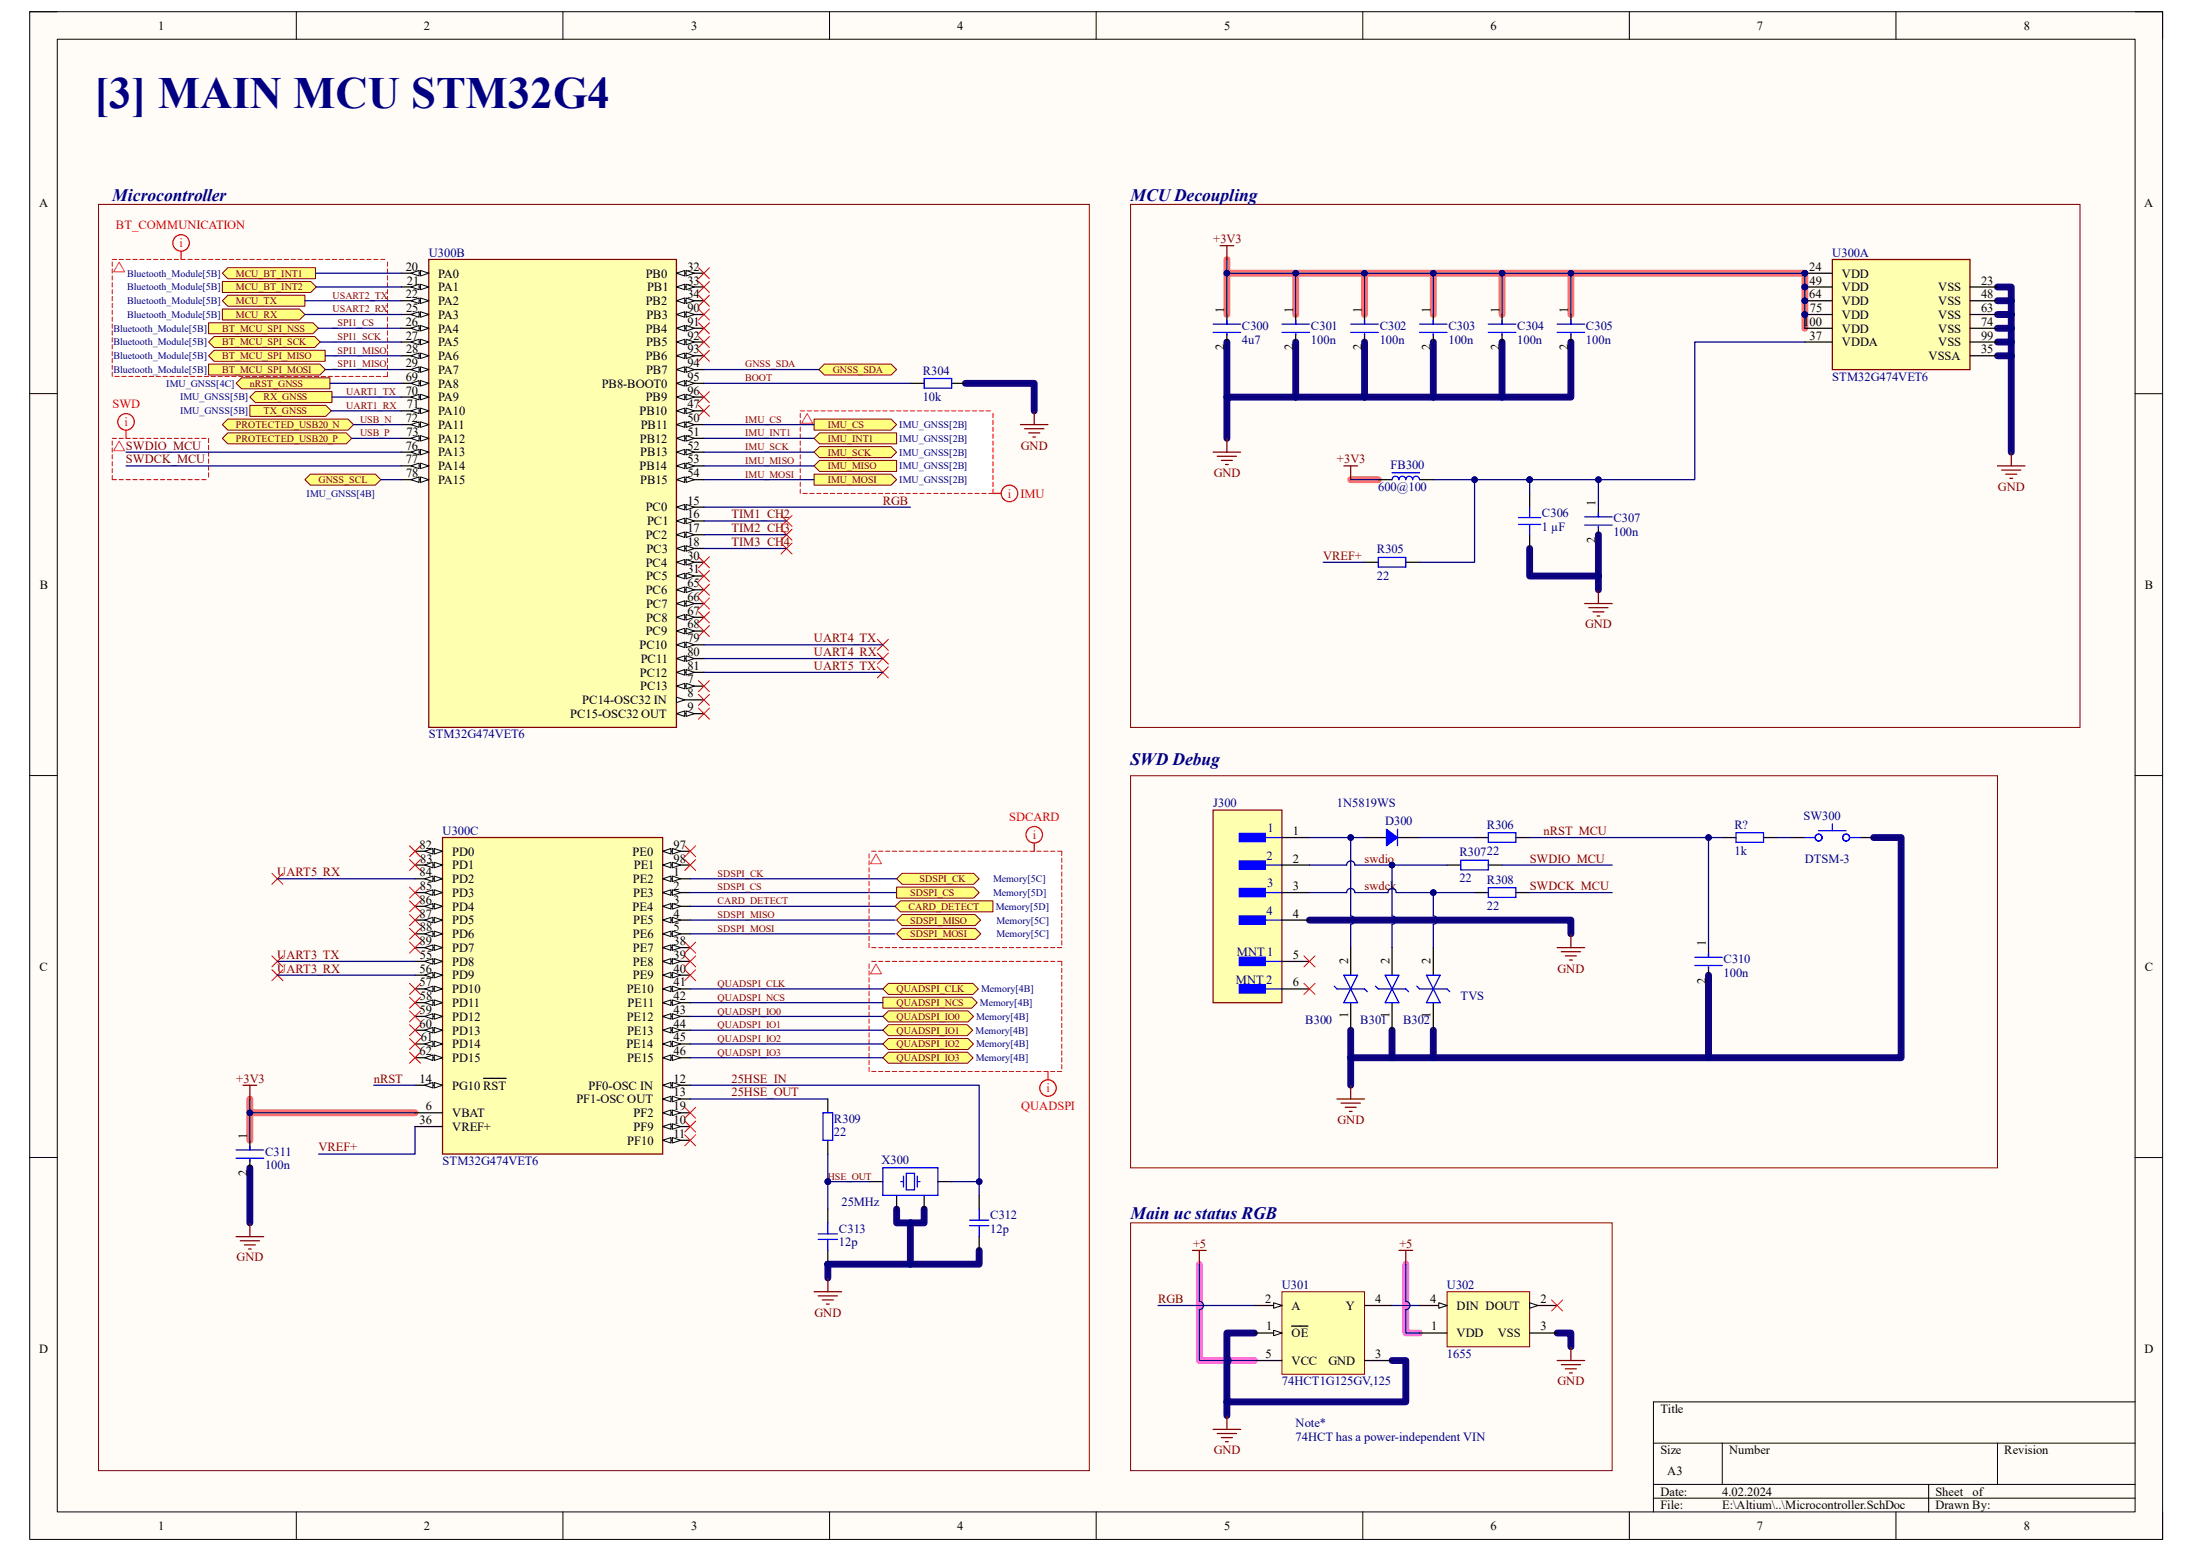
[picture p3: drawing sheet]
<svg xmlns="http://www.w3.org/2000/svg" width="297mm" height="210mm" viewBox="0 0 297 210" stroke-linecap="round" stroke-linejoin="round" font-family="sans-serif">
<defs><g id="words">
<text font-size="6.1" fill="#000080" x="12.7" y="14.6">[3] MAIN MCU STM32G4</text>
<g font-size="2.4" fill="#000080">
<text x="15.2" y="27.2">Microcontroller</text>
<text x="153.1" y="27.2">MCU Decoupling</text>
<text x="153.1" y="103.6">SWD Debug</text>
<text x="153.1" y="165.1">Main uc status RGB</text>
</g>
<g font-size="1.7">
<text x="21.4" y="4">1</text>
<text x="57.4" y="4">2</text>
<text x="93.6" y="4">3</text>
<text x="129.6" y="4">4</text>
<text x="165.8" y="4">5</text>
<text x="201.8" y="4">6</text>
<text x="238" y="4">7</text>
<text x="274.1" y="4">8</text>
<text x="5.3" y="28">A</text>
<text x="290.4" y="28">A</text>
<text x="54.9" y="36.7">20</text>
<text x="54.9" y="40.4">22</text>
<text x="55.1" y="38.5">21</text>
<text x="59.4" y="37.6">PA0</text>
<text x="59.4" y="39.5">PA1</text>
<text x="59.4" y="41.3">PA2</text>
<text x="87.5" y="37.6">PB0</text>
<text x="87.5" y="41.3">PB2</text>
<text x="87.6" y="39.5">PB1</text>
<text x="93.1" y="36.7">32</text>
<text x="93.1" y="38.5">33</text>
<text x="93.1" y="40.4">34</text>
<text x="245" y="36.7">24</text>
<text x="245" y="40.4">64</text>
<text x="245.1" y="38.5">49</text>
<text x="249.5" y="37.6">VDD</text>
<text x="249.5" y="39.5">VDD</text>
<text x="249.5" y="41.3">VDD</text>
<text x="262.5" y="39.5">VSS</text>
<text x="262.5" y="41.3">VSS</text>
<text x="268.3" y="38.5">23</text>
<text x="268.3" y="40.4">48</text>
<text x="54.9" y="44.1">26</text>
<text x="54.9" y="46">27</text>
<text x="55" y="42.2">25</text>
<text x="55" y="47.8">28</text>
<text x="59.4" y="43.2">PA3</text>
<text x="59.4" y="45">PA4</text>
<text x="59.4" y="46.9">PA5</text>
<text x="87.5" y="45">PB4</text>
<text x="87.5" y="46.9">PB5</text>
<text x="87.5" y="43.2">PB3</text>
<text x="93.1" y="42.2">90</text>
<text x="93.1" y="44.1">91</text>
<text x="93.1" y="46">92</text>
<text x="93.1" y="47.8">93</text>
<text x="165.8" y="47.5" transform="rotate(-90 165.8 47.5)">2</text>
<text x="165.8" y="42.4" transform="rotate(-90 165.8 42.4)">1</text>
<text x="175.1" y="47.5" transform="rotate(-90 175.1 47.5)">2</text>
<text x="175.1" y="42.4" transform="rotate(-90 175.1 42.4)">1</text>
<text x="184.4" y="47.5" transform="rotate(-90 184.4 47.5)">2</text>
<text x="184.4" y="42.4" transform="rotate(-90 184.4 42.4)">1</text>
<text x="193.8" y="47.5" transform="rotate(-90 193.8 47.5)">2</text>
<text x="193.8" y="42.4" transform="rotate(-90 193.8 42.4)">1</text>
<text x="203.1" y="47.5" transform="rotate(-90 203.1 47.5)">2</text>
<text x="203.1" y="42.4" transform="rotate(-90 203.1 42.4)">1</text>
<text x="212.4" y="47.5" transform="rotate(-90 212.4 47.5)">2</text>
<text x="212.4" y="42.4" transform="rotate(-90 212.4 42.4)">1</text>
<text x="244.2" y="44.1">100</text>
<text x="245.1" y="46">37</text>
<text x="245.1" y="42.2">75</text>
<text x="249.5" y="43.2">VDD</text>
<text x="249.5" y="45">VDD</text>
<text x="249.5" y="46.9">VDDA</text>
<text x="262.5" y="43.2">VSS</text>
<text x="262.5" y="45">VSS</text>
<text x="262.5" y="46.9">VSS</text>
<text x="268.3" y="42.2">63</text>
<text x="268.3" y="44.1">74</text>
<text x="268.3" y="46">99</text>
<text x="268.3" y="47.8">35</text>
<text x="54.9" y="49.7">29</text>
<text x="54.9" y="51.6">69</text>
<text x="54.9" y="53.4">70</text>
<text x="59.4" y="48.8">PA6</text>
<text x="59.4" y="50.6">PA7</text>
<text x="59.4" y="52.5">PA8</text>
<text x="81.5" y="52.5">PB8-BOOT0</text>
<text x="87.5" y="48.8">PB6</text>
<text x="87.5" y="50.6">PB7</text>
<text x="93.1" y="49.7">94</text>
<text x="93.1" y="51.6">95</text>
<text x="93.1" y="53.4">96</text>
<text x="261.2" y="48.8">VSSA</text>
<text x="54.9" y="57.1">72</text>
<text x="55" y="59">73</text>
<text x="55.1" y="55.3">71</text>
<text x="59.4" y="54.4">PA9</text>
<text x="59.4" y="56.2">PA10</text>
<text x="59.4" y="58.1">PA11</text>
<text x="59.4" y="59.9">PA12</text>
<text x="86.6" y="56.2">PB10</text>
<text x="86.7" y="59.9">PB12</text>
<text x="86.8" y="58.1">PB11</text>
<text x="87.5" y="54.4">PB9</text>
<text x="93.1" y="55.3">47</text>
<text x="93.1" y="57.1">50</text>
<text x="93.1" y="59">51</text>
<text x="54.9" y="60.9">76</text>
<text x="54.9" y="62.7">77</text>
<text x="55" y="64.6">78</text>
<text x="59.4" y="61.8">PA13</text>
<text x="59.4" y="63.7">PA14</text>
<text x="59.4" y="65.5">PA15</text>
<text x="86.6" y="63.7">PB14</text>
<text x="86.7" y="61.8">PB13</text>
<text x="86.7" y="65.5">PB15</text>
<text x="93.1" y="60.9">52</text>
<text x="93.1" y="62.7">53</text>
<text x="93.1" y="64.6">54</text>
<text x="87.5" y="69.3">PC0</text>
<text x="87.6" y="71.1">PC1</text>
<text x="93.1" y="68.3">15</text>
<text x="93.1" y="70.2">16</text>
<text x="216.1" y="68.5" transform="rotate(-90 216.1 68.5)">1</text>
<text x="87.5" y="73">PC2</text>
<text x="87.5" y="76.7">PC4</text>
<text x="87.5" y="74.8">PC3</text>
<text x="93.1" y="72.1">17</text>
<text x="93.1" y="73.9">18</text>
<text x="93.1" y="75.8">30</text>
<text x="93.1" y="77.6">31</text>
<text x="216.1" y="73.5" transform="rotate(-90 216.1 73.5)">2</text>
<text x="5.4" y="79.8">B</text>
<text x="87.5" y="80.4">PC6</text>
<text x="87.5" y="78.6">PC5</text>
<text x="87.5" y="82.3">PC7</text>
<text x="93.1" y="79.5">65</text>
<text x="93.1" y="81.4">66</text>
<text x="93.1" y="83.2">67</text>
<text x="290.5" y="79.8">B</text>
<text x="86.6" y="87.9">PC10</text>
<text x="86.8" y="89.7">PC11</text>
<text x="87.5" y="86">PC9</text>
<text x="87.5" y="84.2">PC8</text>
<text x="93.1" y="85.1">68</text>
<text x="93.1" y="87">79</text>
<text x="93.1" y="88.8">80</text>
<text x="78.9" y="95.3">PC14-OSC32 IN</text>
<text x="86.7" y="91.6">PC12</text>
<text x="86.7" y="93.5">PC13</text>
<text x="93.1" y="90.7">81</text>
<text x="93.1" y="92.5">7</text>
<text x="93.1" y="94.4">8</text>
<text x="77.2" y="97.2">PC15-OSC32 OUT</text>
<text x="93.1" y="96.3">9</text>
<text x="175.1" y="113.1">1</text>
<text x="56.8" y="114.9">82</text>
<text x="56.8" y="118.7">84</text>
<text x="56.9" y="116.8">83</text>
<text x="61.3" y="115.9">PD0</text>
<text x="61.3" y="117.7">PD1</text>
<text x="61.3" y="119.6">PD2</text>
<text x="85.7" y="115.9">PE0</text>
<text x="85.7" y="119.6">PE2</text>
<text x="85.9" y="117.7">PE1</text>
<text x="91.2" y="114.9">97</text>
<text x="91.2" y="116.8">98</text>
<text x="91.2" y="118.7">1</text>
<text x="175.1" y="116.8">2</text>
<text x="56.8" y="122.4">86</text>
<text x="56.8" y="124.2">87</text>
<text x="56.9" y="120.5">85</text>
<text x="61.3" y="121.5">PD3</text>
<text x="61.3" y="123.3">PD4</text>
<text x="61.3" y="125.2">PD5</text>
<text x="85.7" y="123.3">PE4</text>
<text x="85.8" y="121.5">PE3</text>
<text x="85.8" y="125.2">PE5</text>
<text x="91.2" y="120.5">2</text>
<text x="91.2" y="122.4">3</text>
<text x="91.2" y="124.2">4</text>
<text x="175.1" y="120.5">3</text>
<text x="175.1" y="124.2">4</text>
<text x="5.3" y="131.4">C</text>
<text x="56.8" y="128">89</text>
<text x="56.8" y="131.7">56</text>
<text x="56.9" y="126.1">88</text>
<text x="56.9" y="129.8">55</text>
<text x="61.3" y="127">PD6</text>
<text x="61.3" y="128.9">PD7</text>
<text x="61.3" y="130.8">PD8</text>
<text x="85.7" y="127">PE6</text>
<text x="85.7" y="128.9">PE7</text>
<text x="85.7" y="130.8">PE8</text>
<text x="91.2" y="126.1">5</text>
<text x="91.2" y="128">38</text>
<text x="91.2" y="129.8">39</text>
<text x="91.2" y="131.7">40</text>
<text x="175.1" y="129.8">5</text>
<text x="182.6" y="130.6" transform="rotate(-90 182.6 130.6)">2</text>
<text x="188.2" y="130.6" transform="rotate(-90 188.2 130.6)">2</text>
<text x="193.8" y="130.6" transform="rotate(-90 193.8 130.6)">2</text>
<text x="231" y="128.1" transform="rotate(-90 231 128.1)">1</text>
<text x="290.5" y="131.4">C</text>
<text x="56.8" y="133.6">57</text>
<text x="56.8" y="137.3">59</text>
<text x="56.9" y="135.4">58</text>
<text x="61.3" y="132.6">PD9</text>
<text x="61.3" y="134.5">PD10</text>
<text x="61.3" y="136.4">PD11</text>
<text x="84.9" y="134.5">PE10</text>
<text x="85" y="136.4">PE11</text>
<text x="85.7" y="132.6">PE9</text>
<text x="91.2" y="133.6">41</text>
<text x="91.2" y="135.4">42</text>
<text x="91.2" y="137.3">43</text>
<text x="175.1" y="133.6">6</text>
<text x="182.6" y="137.9" transform="rotate(-90 182.6 137.9)">1</text>
<text x="188.2" y="137.9" transform="rotate(-90 188.2 137.9)">1</text>
<text x="193.8" y="137.9" transform="rotate(-90 193.8 137.9)">1</text>
<text x="231" y="133.2" transform="rotate(-90 231 133.2)">2</text>
<text x="56.8" y="139.1">60</text>
<text x="56.8" y="142.9">62</text>
<text x="57" y="141">61</text>
<text x="61.3" y="138.2">PD12</text>
<text x="61.3" y="140.1">PD13</text>
<text x="61.3" y="141.9">PD14</text>
<text x="61.3" y="143.8">PD15</text>
<text x="84.8" y="141.9">PE14</text>
<text x="84.9" y="138.2">PE12</text>
<text x="84.9" y="140.1">PE13</text>
<text x="84.9" y="143.8">PE15</text>
<text x="91.2" y="139.1">44</text>
<text x="91.2" y="141">45</text>
<text x="91.2" y="142.9">46</text>
<text x="56.8" y="146.6">14</text>
<text x="61.3" y="147.5">PG10 RST</text>
<text x="78.1" y="149.4">PF1-OSC OUT</text>
<text x="79.7" y="147.5">PF0-OSC IN</text>
<text x="91.2" y="146.6">12</text>
<text x="91.2" y="148.5">13</text>
<text x="33.5" y="154.2" transform="rotate(-90 33.5 154.2)">1</text>
<text x="56.8" y="152.2">36</text>
<text x="57.7" y="150.3">6</text>
<text x="61.3" y="151.3">VBAT</text>
<text x="61.3" y="153.1">VREF+</text>
<text x="85" y="155">PF10</text>
<text x="85.8" y="151.3">PF2</text>
<text x="85.8" y="153.1">PF9</text>
<text x="91.2" y="150.3">19</text>
<text x="91.2" y="152.2">10</text>
<text x="91.2" y="154.1">11</text>
<text x="33.5" y="159.3" transform="rotate(-90 33.5 159.3)">2</text>
<text x="171.4" y="176.4">2</text>
<text x="174.9" y="177.3">A</text>
<text x="182.3" y="177.3">Y</text>
<text x="186.3" y="176.4">4</text>
<text x="193.7" y="176.4">4</text>
<text x="197.3" y="177.3">DIN DOUT</text>
<text x="208.7" y="176.4">2</text>
<text x="5.3" y="183.2">D</text>
<text x="171.4" y="183.9">5</text>
<text x="171.5" y="180.1">1</text>
<text x="174.9" y="181.1">OE</text>
<text x="174.9" y="184.8">VCC</text>
<text x="179.9" y="184.8">GND</text>
<text x="186.3" y="183.9">3</text>
<text x="193.8" y="180.1">1</text>
<text x="197.3" y="181.1">VDD</text>
<text x="202.9" y="181.1">VSS</text>
<text x="208.7" y="180.1">3</text>
<text x="290.4" y="183.2">D</text>
<text x="224.9" y="191.3">Title</text>
<text x="224.9" y="196.9">Size</text>
<text x="234.2" y="196.9">Number</text>
<text x="271.4" y="196.9">Revision</text>
<text x="224.9" y="202.5">Date:</text>
<text x="225.8" y="199.7">A3</text>
<text x="233.3" y="202.5">4.02.2024</text>
<text x="262.1" y="202.5">Sheet</text>
<text x="267.2" y="202.5">of</text>
<text x="21.4" y="207.2">1</text>
<text x="57.4" y="207.2">2</text>
<text x="93.6" y="207.2">3</text>
<text x="129.6" y="207.2">4</text>
<text x="165.8" y="207.2">5</text>
<text x="201.8" y="207.2">6</text>
<text x="224.9" y="204.4">File:</text>
<text x="233.3" y="204.4">E:\Altium\..\Microcontroller.SchDoc</text>
<text x="238" y="207.2">7</text>
<text x="262.1" y="204.4">Drawn By:</text>
<text x="274.1" y="207.2">8</text>
</g>
<g font-size="1.7" fill="#f00">
<text x="15.7" y="31.1">BT_COMMUNICATION</text>
<text x="24.3" y="33.5">i</text>
<text x="15.2" y="55.3">SWD</text>
<text x="16.8" y="57.7">i</text>
<text x="136.5" y="67.4">i</text>
<text x="138.2" y="67.4">IMU</text>
<text x="136.7" y="111.2">SDCARD</text>
<text x="139.9" y="113.6">i</text>
<text x="141.7" y="147.9">i</text>
<text x="138.3" y="150.3">QUADSPI</text>
</g>
<g font-size="1.7" fill="#000080">
<text x="58.1" y="34.8">U300B</text>
<text x="248.2" y="34.8">U300A</text>
<text x="168.2" y="44.7">C300</text>
<text x="168.2" y="46.5">4u7</text>
<text x="177.5" y="44.7">C301</text>
<text x="177.5" y="46.5">100n</text>
<text x="186.9" y="44.7">C302</text>
<text x="186.9" y="46.5">100n</text>
<text x="196.2" y="44.7">C303</text>
<text x="196.2" y="46.5">100n</text>
<text x="205.5" y="44.7">C304</text>
<text x="205.5" y="46.5">100n</text>
<text x="214.8" y="44.7">C305</text>
<text x="214.8" y="46.5">100n</text>
<text x="125" y="50.7">R304</text>
<text x="248.2" y="51.6">STM32G474VET6</text>
<text x="125" y="54.3">10k</text>
<text x="188.3" y="63.5">FB300</text>
<text x="186.6" y="66.5">600@100</text>
<text x="208.8" y="71.9">1 µF</text>
<text x="208.8" y="70">C306</text>
<text x="218.5" y="70.7">C307</text>
<text x="186.5" y="74.9">R305</text>
<text x="218.5" y="72.6">100n</text>
<text x="186.5" y="78.5">22</text>
<text x="58.1" y="100">STM32G474VET6</text>
<text x="59.9" y="113.1">U300C</text>
<text x="164.3" y="109.3">J300</text>
<text x="171.7" y="112.7">1</text>
<text x="181.1" y="109.3">1N5819WS</text>
<text x="187.6" y="111.8">D300</text>
<text x="201.4" y="112.2">R306</text>
<text x="234.9" y="112.2">R?</text>
<text x="244.3" y="111">SW300</text>
<text x="171.5" y="116.4">2</text>
<text x="197.7" y="116">R30722</text>
<text x="197.7" y="119.5">22</text>
<text x="201.4" y="119.7">R308</text>
<text x="234.9" y="115.7">1k</text>
<text x="244.4" y="116.8">DTSM-3</text>
<text x="171.5" y="123.9">4</text>
<text x="171.6" y="120.1">3</text>
<text x="201.4" y="123.2">22</text>
<text x="167.5" y="129.5">MNT 1</text>
<text x="233.4" y="130.4">C310</text>
<text x="167.4" y="133.2">MNT 2</text>
<text x="197.8" y="135.4">TVS</text>
<text x="233.4" y="132.2">100n</text>
<text x="176.8" y="138.6">B300</text>
<text x="184.2" y="138.6">B301</text>
<text x="190" y="138.6">B302</text>
<text x="112.9" y="152">R309</text>
<text x="112.9" y="153.9">22</text>
<text x="35.9" y="156.5">C311</text>
<text x="35.9" y="158.3">100n</text>
<text x="59.9" y="157.8">STM32G474VET6</text>
<text x="119.4" y="157.6">X300</text>
<text x="113.6" y="166.9">C313</text>
<text x="114" y="163.4">25MHz</text>
<text x="134.1" y="165.1">C312</text>
<text x="134.1" y="166.9">12p</text>
<text x="113.6" y="168.8">12p</text>
<text x="173.6" y="174.5">U301</text>
<text x="196" y="174.5">U302</text>
<text x="196" y="183.9">1655</text>
<text x="173.6" y="187.6">74HCT1G125GV,125</text>
<text x="175.5" y="193.2">Note*</text>
<text x="175.5" y="195.1">74HCT has a power-independent VIN</text>
</g>
<g font-size="1.7" fill="#800000">
<text x="164.3" y="32.9">+3V3</text>
<text x="17.1" y="60.9">SWDIO_MCU</text>
<text x="17.1" y="62.7">SWDCK_MCU</text>
<text x="138.3" y="60.9">GND</text>
<text x="164.4" y="64.6">GND</text>
<text x="181.1" y="62.7">+3V3</text>
<text x="99.1" y="70.2">TIM1_CH2</text>
<text x="119.5" y="68.3">RGB</text>
<text x="270.6" y="66.5">GND</text>
<text x="99.1" y="72.1">TIM2_CH3</text>
<text x="99.1" y="73.9">TIM3_CH4</text>
<text x="179.2" y="75.8">VREF+</text>
<text x="110.2" y="88.8">UART4_RX</text>
<text x="110.2" y="87">UART4_TX</text>
<text x="214.7" y="85.1">GND</text>
<text x="110.2" y="90.7">UART5_TX</text>
<text x="209" y="113.1">nRST_MCU</text>
<text x="37.5" y="118.7">UART5_RX</text>
<text x="184.8" y="116.8">swdio</text>
<text x="207.2" y="116.8">SWDIO_MCU</text>
<text x="184.8" y="120.5">swdck</text>
<text x="207.2" y="120.5">SWDCK_MCU</text>
<text x="37.5" y="129.8">UART3_TX</text>
<text x="37.5" y="131.7">UART3_RX</text>
<text x="210.9" y="131.7">GND</text>
<text x="32" y="146.6">+3V3</text>
<text x="50.6" y="146.6">nRST</text>
<text x="99.1" y="148.5">25HSE_OUT</text>
<text x="99.1" y="146.6">25HSE_IN</text>
<text x="43.1" y="155.9">VREF+</text>
<text x="181.1" y="152.2">GND</text>
<text x="32" y="170.8">GND</text>
<text x="161.6" y="169">+5</text>
<text x="189.5" y="169">+5</text>
<text x="110.3" y="178.3">GND</text>
<text x="156.8" y="176.4">RGB</text>
<text x="210.9" y="187.6">GND</text>
<text x="164.4" y="196.9">GND</text>
</g>
<g font-size="1.4" fill="#000080">
<text x="17.2" y="41.2">Bluetooth_Module[5B]</text>
<text x="17.2" y="39.3">Bluetooth_Module[5B]</text>
<text x="17.2" y="37.5">Bluetooth_Module[5B]</text>
<text x="15.4" y="46.8">Bluetooth_Module[5B]</text>
<text x="15.4" y="44.9">Bluetooth_Module[5B]</text>
<text x="17.2" y="43.1">Bluetooth_Module[5B]</text>
<text x="15.4" y="50.5">Bluetooth_Module[5B]</text>
<text x="15.4" y="48.6">Bluetooth_Module[5B]</text>
<text x="22.5" y="52.4">IMU_GNSS[4C]</text>
<text x="24.4" y="54.2">IMU_GNSS[5B]</text>
<text x="24.4" y="56.1">IMU_GNSS[5B]</text>
<text x="121.8" y="59.8">IMU_GNSS[2B]</text>
<text x="121.8" y="58">IMU_GNSS[2B]</text>
<text x="121.8" y="65.4">IMU_GNSS[2B]</text>
<text x="121.8" y="63.5">IMU_GNSS[2B]</text>
<text x="121.8" y="61.7">IMU_GNSS[2B]</text>
<text x="41.5" y="67.3">IMU_GNSS[4B]</text>
<text x="134.5" y="119.5">Memory[5C]</text>
<text x="134.5" y="121.3">Memory[5D]</text>
<text x="134.9" y="123.2">Memory[5D]</text>
<text x="135" y="125.1">Memory[5C]</text>
<text x="135" y="126.9">Memory[5C]</text>
<text x="132.7" y="136.2">Memory[4B]</text>
<text x="132.9" y="134.4">Memory[4B]</text>
<text x="132.1" y="140">Memory[4B]</text>
<text x="132.2" y="143.7">Memory[4B]</text>
<text x="132.2" y="138.1">Memory[4B]</text>
<text x="132.2" y="141.8">Memory[4B]</text>
</g>
<g font-size="1.4" fill="#800000">
<text x="32" y="41.2">MCU_TX</text>
<text x="32" y="39.3">MCU_BT_INT2</text>
<text x="32" y="37.5">MCU_BT_INT1</text>
<text x="45" y="40.4">USART2_TX</text>
<text x="30.1" y="46.8">BT_MCU_SPI_SCK</text>
<text x="30.1" y="44.9">BT_MCU_SPI_NSS</text>
<text x="32" y="43.1">MCU_RX</text>
<text x="45" y="47.9">_SPI1_MISO</text>
<text x="45" y="46">_SPI1_SCK</text>
<text x="45" y="44.2">_SPI1_CS</text>
<text x="45" y="42.3">USART2_RX</text>
<text x="30.1" y="50.5">BT_MCU_SPI_MOSI</text>
<text x="30.1" y="48.6">BT_MCU_SPI_MISO</text>
<text x="33.8" y="52.4">nRST_GNSS</text>
<text x="45" y="49.7">_SPI1_MISO</text>
<text x="46.9" y="53.5">UART1_TX</text>
<text x="100.9" y="51.6">BOOT</text>
<text x="100.9" y="49.7">GNSS_SDA</text>
<text x="112.8" y="50.5">GNSS_SDA</text>
<text x="32" y="58">PROTECTED_USB20_N</text>
<text x="32" y="59.8">PROTECTED_USB20_P</text>
<text x="35.7" y="54.2">RX_GNSS</text>
<text x="35.7" y="56.1">TX_GNSS</text>
<text x="46.9" y="55.4">UART1_RX</text>
<text x="48.8" y="57.2">USB_N</text>
<text x="48.8" y="59.1">USB_P</text>
<text x="100.9" y="57.2">IMU_CS</text>
<text x="100.9" y="59.1">IMU_INT1</text>
<text x="112.1" y="59.8">IMU_INT1</text>
<text x="112.1" y="58">IMU_CS</text>
<text x="43.1" y="65.4">GNSS_SCL</text>
<text x="100.9" y="61">IMU_SCK</text>
<text x="100.9" y="62.8">IMU_MISO</text>
<text x="100.9" y="64.7">IMU_MOSI</text>
<text x="112.1" y="65.4">IMU_MOSI</text>
<text x="112.1" y="63.5">IMU_MISO</text>
<text x="112.1" y="61.7">IMU_SCK</text>
<text x="97.2" y="118.7">SDSPI_CK</text>
<text x="124.5" y="119.5">SDSPI_CK</text>
<text x="97.2" y="120.6">SDSPI_CS</text>
<text x="97.2" y="122.4">CARD_DETECT</text>
<text x="97.2" y="124.3">SDSPI_MISO</text>
<text x="123.1" y="123.2">CARD_DETECT</text>
<text x="123.3" y="125.1">SDSPI_MISO</text>
<text x="123.3" y="121.3">SDSPI_CS</text>
<text x="97.2" y="126.2">SDSPI_MOSI</text>
<text x="123.3" y="126.9">SDSPI_MOSI</text>
<text x="97.2" y="133.6">QUADSPI_CLK</text>
<text x="97.2" y="135.5">QUADSPI_NCS</text>
<text x="97.2" y="137.4">QUADSPI_IO0</text>
<text x="121.4" y="134.4">QUADSPI_CLK</text>
<text x="121.4" y="136.2">QUADSPI_NCS</text>
<text x="97.2" y="139.2">QUADSPI_IO1</text>
<text x="97.2" y="141.1">QUADSPI_IO2</text>
<text x="97.2" y="143">QUADSPI_IO3</text>
<text x="121.4" y="138.1">QUADSPI_IO0</text>
<text x="121.4" y="140">QUADSPI_IO1</text>
<text x="121.4" y="141.8">QUADSPI_IO2</text>
<text x="121.4" y="143.7">QUADSPI_IO3</text>
<text x="112.1" y="159.7">HSE_OUT</text>
</g>
</g></defs>
<path d="M4 1.6h288.9v206.8h-288.9z" fill-rule="evenodd" fill="#fffcf8"/>
<path d="M4 1.6h288.9v206.8h-288.9z" fill="none" stroke="#000" stroke-width=".14"/>
<path d="M7.8 5.3h281.4v199.4h-281.4z" fill-rule="evenodd" fill="#fffcf8"/>
<g fill="none" stroke="#000" stroke-width=".14">
<path d="M4 1.6h3.7M7.8 5.3h281.4v199.4h-281.4zM40.1 1.6v3.7M76.2 1.6v3.7M112.3 1.6v3.7M148.5 1.6v3.7M184.6 1.6v3.7M220.7 1.6v3.7M256.8 1.6v3.7M289.2 1.6h3.7v3.7M4 53.3h3.7M289.2 53.3h3.7"/>
<path d="M4 105h3.8M289.2 105h3.7M4 156.7h3.8M289.2 156.7h3.7M223.9 195.4h65.3M233.3 195.4v5.6M270.5 195.4v5.6M289.2 189.8h-65.3v14.9M40.1 204.7v3.7M76.2 204.7v3.7M112.4 204.7v3.7M148.5 204.7v3.7"/>
<path d="M184.6 204.7v3.7M220.7 204.7v3.7M223.9 201h65.3M223.9 202.9h65.3M256.8 204.7v3.7M261.2 201v3.7M292.9 204.7v3.7"/>
</g>
<g fill="#fff">
<path d="M15.2 59.4h13v5.5h-13z" fill-rule="evenodd"/>
<path d="M117.7 130.2h26.1v14.9h-26.1z" fill-rule="evenodd"/>
<path d="M108.4 55.6h26.1v11.2h-26.1z" fill-rule="evenodd"/>
<path d="M15.2 35.1h37.3v15.9h-37.3z" fill-rule="evenodd"/>
</g>
<path d="M166.2 37v5.6M166.2 35.1v1.9h78.2v7.4M175.5 37v5.6M184.8 37v5.6M194.1 37v5.6M203.4 37v5.6M212.8 37v5.6M182.9 64.9h3.8M33.8 148.8v1.9h22.4M33.8 150.7v3.7" fill="none" stroke="#ff6e6e" stroke-width=".93"/>
<g fill="none" stroke="#11037f" stroke-width=".93">
<path d="M270.5 38.9h1.9v22.3M130.8 51.9h9.3v3.7M166.2 46.3v7.5M175.5 46.3v7.5M184.8 46.3v7.5M194.1 46.3v7.5M203.4 46.3v7.5M212.8 46.3v7.5h-46.6v5.6M270.5 40.7h1.9M270.5 42.6h1.9M270.5 44.4h1.9M270.5 46.3h1.9"/>
<path d="M270.5 48.2h1.9M216.5 72.4v5.6h-9.3v-3.7M216.5 78v1.9M253.8 113.4h3.7v29.8h-63.4M177.3 124.6h35.5v1.8M182.9 139.5v3.7h11.2v-3.7M188.5 139.5v3.7M231.4 132v11.2M33.8 158.1v7.5M182.9 143.2v3.7M121.4 163.7v1.9h3.8v-1.9M123.3 165.6v5.6h-11.2v1.8"/>
<path d="M132.6 169.3v1.9h-9.3M166.2 189.8v1.9M169.9 180.5h-3.7v9.3h24.2v-5.6h-1.9M210.9 180.5h1.9v1.9"/>
</g>
<path d="M162.4 171.2v13h7.5M190.4 171.2v9.3h1.9" fill="none" stroke="#ff6eff" stroke-width=".93"/>
<path d="M117.7 115.3h26.1v13h-26.1z" fill-rule="evenodd" fill="#fff"/>
<g fill="none" stroke="#000" stroke-width=".17">
<path d="M123.3 51.9h1.9M128.9 51.9h1.9M175.5 42.6v1.3M175.5 45.2v1.1M184.8 42.6v1.3M184.8 45.2v1.1M194.1 42.6v1.3M194.1 45.2v1.1M203.4 42.6v1.3M203.4 45.2v1.1M212.8 42.6v1.3M212.8 45.2v1.1"/>
<path d="M207.2 66.8v1.9M207.2 72.4v1.9M216.5 68.7v1.3M216.5 71.3v1.1M33.8 154.4v1.3M33.8 157v1.1"/>
</g>
<g fill="none" stroke="#00f" stroke-width=".17">
<path d="M125.2 51.2h3.7v1.4h-3.7zM173.6 43.9h3.7M173.6 45h3.7M175.5 43.3v.6M175.5 45.2v.2M182.9 43.9h3.8M182.9 45h3.8M184.8 43.3v.6M184.8 45.2v.2M192.3 43.9h3.7M192.3 45h3.7M194.1 43.3v.6"/>
<path d="M194.1 45.2v.2M201.6 43.9h3.7M201.6 45h3.7M203.4 43.3v.6M203.4 45.2v.2M210.9 43.9h3.7M210.9 45h3.7M212.8 43.3v.6M212.8 45.2v.2M205.7 70.1h3M205.7 71h3M207.2 68.7v1.4"/>
<path d="M207.2 71v1.4M214.6 70h3.7M214.6 71.1h3.7M216.5 69.4v.6M216.5 71.3v.2M32 155.7h3.7M32 156.8h3.7M33.8 155.2v.5M33.8 157v.2"/>
</g>
<path d="M165.2 33.3h1.9M166.2 33.3v1.8M166.2 59.4v1.8M164.3 61.2h3.7M164.9 61.8h2.6M165.4 62.3h1.5M166 62.9h.3M182 63.1h1.9M182.9 63.1v1.8" fill="none" stroke="#800000" stroke-width=".17"/>
<circle cx="112.1" cy="171.2" r=".37" fill="#000080"/>
<circle cx="112.1" cy="171.2" r=".37" fill="none" stroke="#000080" stroke-width=".14"/>
<path d="M112.1 169.3v1.9" fill="none" stroke="#000" stroke-width=".17"/>
<circle cx="112.1" cy="171.2" r=".37" fill="#000080"/>
<circle cx="112.1" cy="171.2" r=".37" fill="none" stroke="#000080" stroke-width=".14"/>
<g fill="none" stroke="#000" stroke-width=".17">
<path d="M166.2 42.6v1.3M166.2 45.2v1.1M184.8 76.1h1.9M186.7 64.9h1.8M190.4 76.1h1.9M192.3 64.9h1.8M231.4 128.3v1.3M231.4 130.9v1.1M112.1 148.8v1.9M112.1 154.4v1.9M112.1 163.7v1.9M132.6 161.9v1.8"/>
<path d="M132.6 167.4v1.9"/>
</g>
<g fill="none" stroke="#00f" stroke-width=".17">
<path d="M164.3 43.9h3.7M164.3 45h3.7M166.2 43.3v.6M166.2 45.2v.2M186.7 75.5h3.7v1.3h-3.7zM188.5 64.9a.47 .47 0 0 1 .5-.4 .47 .47 0 0 1 .5 .4 .47 .47 0 0 1 .4-.4 .47 .47 0 0 1 .5 .4 .47 .47 0 0 1 .5-.4 .47 .47 0 0 1 .4 .4 .47 .47 0 0 1 .5-.4 .47 .47 0 0 1 .5 .4M188.5 64h3.8M229.5 129.6h3.8M229.5 130.7h3.8M231.4 129.1v.5M231.4 130.9v.2M111.5 150.7h1.3v3.7h-1.3z"/>
<path d="M110.8 167.8h2.6M110.8 167.1h2.6M112.1 165.6v1.5M112.1 167.8v1.5M131.3 166h2.6M131.3 165.2h2.6M132.6 163.7v1.5M132.6 166v1.4"/>
</g>
<circle cx="244.4" cy="37" r=".37" fill="#000080"/>
<circle cx="244.4" cy="37" r=".37" fill="none" stroke="#000080" stroke-width=".14"/>
<circle cx="244.4" cy="38.9" r=".37" fill="#000080"/>
<circle cx="244.4" cy="38.9" r=".37" fill="none" stroke="#000080" stroke-width=".14"/>
<circle cx="244.4" cy="40.7" r=".37" fill="#000080"/>
<circle cx="244.4" cy="40.7" r=".37" fill="none" stroke="#000080" stroke-width=".14"/>
<circle cx="244.4" cy="42.6" r=".37" fill="#000080"/>
<circle cx="244.4" cy="42.6" r=".37" fill="none" stroke="#000080" stroke-width=".14"/>
<path d="M248.2 35.1h18.6v14.9h-18.6z" fill-rule="evenodd" fill="#ffffb0"/>
<path d="M248.2 35.1h18.6v14.9h-18.6z" fill="none" stroke="#800000" stroke-width=".17"/>
<path d="M244.4 37h3.8" fill="none" stroke="#000" stroke-width=".17"/>
<circle cx="244.4" cy="37" r=".37" fill="#000080"/>
<circle cx="244.4" cy="37" r=".37" fill="none" stroke="#000080" stroke-width=".14"/>
<path d="M244.4 38.9h3.8" fill="none" stroke="#000" stroke-width=".17"/>
<circle cx="244.4" cy="38.9" r=".37" fill="#000080"/>
<circle cx="244.4" cy="38.9" r=".37" fill="none" stroke="#000080" stroke-width=".14"/>
<path d="M244.4 40.7h3.8" fill="none" stroke="#000" stroke-width=".17"/>
<circle cx="244.4" cy="40.7" r=".37" fill="#000080"/>
<circle cx="244.4" cy="40.7" r=".37" fill="none" stroke="#000080" stroke-width=".14"/>
<path d="M244.4 42.6h3.8" fill="none" stroke="#000" stroke-width=".17"/>
<circle cx="244.4" cy="42.6" r=".37" fill="#000080"/>
<circle cx="244.4" cy="42.6" r=".37" fill="none" stroke="#000080" stroke-width=".14"/>
<path d="M266.8 38.9h3.7M244.4 44.4h3.8M244.4 46.3h3.8M266.8 44.4h3.7M266.8 46.3h3.7M266.8 40.7h3.7M266.8 42.6h3.7M266.8 48.2h3.7" fill="none" stroke="#000" stroke-width=".17"/>
<path d="M58.1 35.1h33.5v63.4h-33.5z" fill-rule="evenodd" fill="#ffffb0"/>
<path d="M58.1 35.1h33.5v63.4h-33.5z" fill="none" stroke="#800000" stroke-width=".17"/>
<path d="M91.6 68.7h3.7" fill="none" stroke="#000" stroke-width=".17"/>
<path d="M91.6 68.7l1.1-.4v.8z" fill="#f8fcff"/>
<path d="M91.6 68.7l1.1-.4v.8z" fill="none" stroke="#000" stroke-width=".14"/>
<path d="M92.9 68.3l1.1 .4-1.1 .4z" fill="#f8fcff"/>
<path d="M92.9 68.3l1.1 .4-1.1 .4z" fill="none" stroke="#000" stroke-width=".14"/>
<path d="M91.6 70.5h3.7" fill="none" stroke="#000" stroke-width=".17"/>
<path d="M91.6 70.5l1.1-.3v.7z" fill="#f8fcff"/>
<path d="M91.6 70.5l1.1-.3v.7z" fill="none" stroke="#000" stroke-width=".14"/>
<path d="M92.9 70.2l1.1 .3-1.1 .4z" fill="#f8fcff"/>
<path d="M92.9 70.2l1.1 .3-1.1 .4z" fill="none" stroke="#000" stroke-width=".14"/>
<path d="M91.6 72.4h3.7" fill="none" stroke="#000" stroke-width=".17"/>
<path d="M91.6 72.4l1.1-.4v.8z" fill="#f8fcff"/>
<path d="M91.6 72.4l1.1-.4v.8z" fill="none" stroke="#000" stroke-width=".14"/>
<path d="M92.9 72l1.1 .4-1.1 .4z" fill="#f8fcff"/>
<path d="M92.9 72l1.1 .4-1.1 .4z" fill="none" stroke="#000" stroke-width=".14"/>
<path d="M91.6 74.3h3.7" fill="none" stroke="#000" stroke-width=".17"/>
<path d="M91.6 74.3l1.1-.4v.7z" fill="#f8fcff"/>
<path d="M91.6 74.3l1.1-.4v.7z" fill="none" stroke="#000" stroke-width=".14"/>
<path d="M92.9 73.9l1.1 .4-1.1 .3z" fill="#f8fcff"/>
<path d="M92.9 73.9l1.1 .4-1.1 .3z" fill="none" stroke="#000" stroke-width=".14"/>
<path d="M91.6 76.1h3.7" fill="none" stroke="#000" stroke-width=".17"/>
<path d="M91.6 76.1l1.1-.3v.7z" fill="#f8fcff"/>
<path d="M91.6 76.1l1.1-.3v.7z" fill="none" stroke="#000" stroke-width=".14"/>
<path d="M92.9 75.8l1.1 .3-1.1 .4z" fill="#f8fcff"/>
<path d="M92.9 75.8l1.1 .3-1.1 .4z" fill="none" stroke="#000" stroke-width=".14"/>
<path d="M91.6 78h3.7" fill="none" stroke="#000" stroke-width=".17"/>
<path d="M91.6 78l1.1-.4v.8z" fill="#f8fcff"/>
<path d="M91.6 78l1.1-.4v.8z" fill="none" stroke="#000" stroke-width=".14"/>
<path d="M92.9 77.6l1.1 .4-1.1 .4z" fill="#f8fcff"/>
<path d="M92.9 77.6l1.1 .4-1.1 .4z" fill="none" stroke="#000" stroke-width=".14"/>
<path d="M91.6 79.9h3.7" fill="none" stroke="#000" stroke-width=".17"/>
<path d="M91.6 79.9l1.1-.4v.7z" fill="#f8fcff"/>
<path d="M91.6 79.9l1.1-.4v.7z" fill="none" stroke="#000" stroke-width=".14"/>
<path d="M92.9 79.5l1.1 .4-1.1 .3z" fill="#f8fcff"/>
<path d="M92.9 79.5l1.1 .4-1.1 .3z" fill="none" stroke="#000" stroke-width=".14"/>
<path d="M91.6 81.7h3.7" fill="none" stroke="#000" stroke-width=".17"/>
<path d="M91.6 81.7l1.1-.4v.8z" fill="#f8fcff"/>
<path d="M91.6 81.7l1.1-.4v.8z" fill="none" stroke="#000" stroke-width=".14"/>
<path d="M92.9 81.3l1.1 .4-1.1 .4z" fill="#f8fcff"/>
<path d="M92.9 81.3l1.1 .4-1.1 .4z" fill="none" stroke="#000" stroke-width=".14"/>
<path d="M91.6 83.6h3.7" fill="none" stroke="#000" stroke-width=".17"/>
<path d="M91.6 83.6l1.1-.4v.8z" fill="#f8fcff"/>
<path d="M91.6 83.6l1.1-.4v.8z" fill="none" stroke="#000" stroke-width=".14"/>
<path d="M92.9 83.2l1.1 .4-1.1 .4z" fill="#f8fcff"/>
<path d="M92.9 83.2l1.1 .4-1.1 .4z" fill="none" stroke="#000" stroke-width=".14"/>
<path d="M91.6 85.4h3.7" fill="none" stroke="#000" stroke-width=".17"/>
<path d="M91.6 85.4l1.1-.3v.7z" fill="#f8fcff"/>
<path d="M91.6 85.4l1.1-.3v.7z" fill="none" stroke="#000" stroke-width=".14"/>
<path d="M92.9 85.1l1.1 .3-1.1 .4z" fill="#f8fcff"/>
<path d="M92.9 85.1l1.1 .3-1.1 .4z" fill="none" stroke="#000" stroke-width=".14"/>
<path d="M91.6 87.3h3.7" fill="none" stroke="#000" stroke-width=".17"/>
<path d="M91.6 87.3l1.1-.4v.8z" fill="#f8fcff"/>
<path d="M91.6 87.3l1.1-.4v.8z" fill="none" stroke="#000" stroke-width=".14"/>
<path d="M92.9 86.9l1.1 .4-1.1 .4z" fill="#f8fcff"/>
<path d="M92.9 86.9l1.1 .4-1.1 .4z" fill="none" stroke="#000" stroke-width=".14"/>
<path d="M91.6 89.2h3.7" fill="none" stroke="#000" stroke-width=".17"/>
<path d="M91.6 89.2l1.1-.4v.8z" fill="#f8fcff"/>
<path d="M91.6 89.2l1.1-.4v.8z" fill="none" stroke="#000" stroke-width=".14"/>
<path d="M92.9 88.8l1.1 .4-1.1 .4z" fill="#f8fcff"/>
<path d="M92.9 88.8l1.1 .4-1.1 .4z" fill="none" stroke="#000" stroke-width=".14"/>
<path d="M91.6 91h3.7" fill="none" stroke="#000" stroke-width=".17"/>
<path d="M91.6 91l1.1-.3v.7z" fill="#f8fcff"/>
<path d="M91.6 91l1.1-.3v.7z" fill="none" stroke="#000" stroke-width=".14"/>
<path d="M92.9 90.7l1.1 .3-1.1 .4z" fill="#f8fcff"/>
<path d="M92.9 90.7l1.1 .3-1.1 .4z" fill="none" stroke="#000" stroke-width=".14"/>
<path d="M91.6 92.9h3.7" fill="none" stroke="#000" stroke-width=".17"/>
<path d="M91.6 92.9l1.1-.4v.8z" fill="#f8fcff"/>
<path d="M91.6 92.9l1.1-.4v.8z" fill="none" stroke="#000" stroke-width=".14"/>
<path d="M92.9 92.5l1.1 .4-1.1 .4z" fill="#f8fcff"/>
<path d="M92.9 92.5l1.1 .4-1.1 .4z" fill="none" stroke="#000" stroke-width=".14"/>
<path d="M91.6 94.8h3.7" fill="none" stroke="#000" stroke-width=".17"/>
<path d="M91.6 94.4l1.1 .4-1.1 .3z" fill="#f8fcff"/>
<path d="M91.6 94.4l1.1 .4-1.1 .3z" fill="none" stroke="#000" stroke-width=".14"/>
<path d="M91.6 96.6h3.7" fill="none" stroke="#000" stroke-width=".17"/>
<path d="M91.6 96.6l1.1-.3v.7z" fill="#f8fcff"/>
<path d="M91.6 96.6l1.1-.3v.7z" fill="none" stroke="#000" stroke-width=".14"/>
<path d="M92.9 96.3l1.1 .3-1.1 .4z" fill="#f8fcff"/>
<path d="M92.9 96.3l1.1 .3-1.1 .4z" fill="none" stroke="#000" stroke-width=".14"/>
<path d="M54.3 37h3.8" fill="none" stroke="#000" stroke-width=".17"/>
<path d="M57 36.6l1.1 .4-1.1 .4z" fill="#f8fcff"/>
<path d="M57 36.6l1.1 .4-1.1 .4z" fill="none" stroke="#000" stroke-width=".14"/>
<path d="M55.6 37l1.2-.4v.8z" fill="#f8fcff"/>
<path d="M55.6 37l1.2-.4v.8z" fill="none" stroke="#000" stroke-width=".14"/>
<path d="M54.3 38.9h3.8" fill="none" stroke="#000" stroke-width=".17"/>
<path d="M57 38.5l1.1 .4-1.1 .3z" fill="#f8fcff"/>
<path d="M57 38.5l1.1 .4-1.1 .3z" fill="none" stroke="#000" stroke-width=".14"/>
<path d="M55.6 38.9l1.2-.4v.7z" fill="#f8fcff"/>
<path d="M55.6 38.9l1.2-.4v.7z" fill="none" stroke="#000" stroke-width=".14"/>
<path d="M54.3 40.7h3.8" fill="none" stroke="#000" stroke-width=".17"/>
<path d="M57 40.3l1.1 .4-1.1 .4z" fill="#f8fcff"/>
<path d="M57 40.3l1.1 .4-1.1 .4z" fill="none" stroke="#000" stroke-width=".14"/>
<path d="M55.6 40.7l1.2-.4v.8z" fill="#f8fcff"/>
<path d="M55.6 40.7l1.2-.4v.8z" fill="none" stroke="#000" stroke-width=".14"/>
<path d="M54.3 42.6h3.8" fill="none" stroke="#000" stroke-width=".17"/>
<path d="M57 42.2l1.1 .4-1.1 .4z" fill="#f8fcff"/>
<path d="M57 42.2l1.1 .4-1.1 .4z" fill="none" stroke="#000" stroke-width=".14"/>
<path d="M55.6 42.6l1.2-.4v.8z" fill="#f8fcff"/>
<path d="M55.6 42.6l1.2-.4v.8z" fill="none" stroke="#000" stroke-width=".14"/>
<path d="M54.3 44.4h3.8" fill="none" stroke="#000" stroke-width=".17"/>
<path d="M57 44.1l1.1 .3-1.1 .4z" fill="#f8fcff"/>
<path d="M57 44.1l1.1 .3-1.1 .4z" fill="none" stroke="#000" stroke-width=".14"/>
<path d="M55.6 44.4l1.2-.3v.7z" fill="#f8fcff"/>
<path d="M55.6 44.4l1.2-.3v.7z" fill="none" stroke="#000" stroke-width=".14"/>
<path d="M54.3 46.3h3.8" fill="none" stroke="#000" stroke-width=".17"/>
<path d="M57 45.9l1.1 .4-1.1 .4z" fill="#f8fcff"/>
<path d="M57 45.9l1.1 .4-1.1 .4z" fill="none" stroke="#000" stroke-width=".14"/>
<path d="M55.6 46.3l1.2-.4v.8z" fill="#f8fcff"/>
<path d="M55.6 46.3l1.2-.4v.8z" fill="none" stroke="#000" stroke-width=".14"/>
<path d="M54.3 48.2h3.8" fill="none" stroke="#000" stroke-width=".17"/>
<path d="M57 47.8l1.1 .4-1.1 .3z" fill="#f8fcff"/>
<path d="M57 47.8l1.1 .4-1.1 .3z" fill="none" stroke="#000" stroke-width=".14"/>
<path d="M55.6 48.2l1.2-.4v.7z" fill="#f8fcff"/>
<path d="M55.6 48.2l1.2-.4v.7z" fill="none" stroke="#000" stroke-width=".14"/>
<path d="M54.3 50h3.8" fill="none" stroke="#000" stroke-width=".17"/>
<path d="M57 49.7l1.1 .3-1.1 .4z" fill="#f8fcff"/>
<path d="M57 49.7l1.1 .3-1.1 .4z" fill="none" stroke="#000" stroke-width=".14"/>
<path d="M55.6 50l1.2-.3v.7z" fill="#f8fcff"/>
<path d="M55.6 50l1.2-.3v.7z" fill="none" stroke="#000" stroke-width=".14"/>
<path d="M54.3 51.9h3.8" fill="none" stroke="#000" stroke-width=".17"/>
<path d="M57 51.5l1.1 .4-1.1 .4z" fill="#f8fcff"/>
<path d="M57 51.5l1.1 .4-1.1 .4z" fill="none" stroke="#000" stroke-width=".14"/>
<path d="M55.6 51.9l1.2-.4v.8z" fill="#f8fcff"/>
<path d="M55.6 51.9l1.2-.4v.8z" fill="none" stroke="#000" stroke-width=".14"/>
<path d="M54.3 53.8h3.8" fill="none" stroke="#000" stroke-width=".17"/>
<path d="M57 53.4l1.1 .4-1.1 .3z" fill="#f8fcff"/>
<path d="M57 53.4l1.1 .4-1.1 .3z" fill="none" stroke="#000" stroke-width=".14"/>
<path d="M55.6 53.8l1.2-.4v.7z" fill="#f8fcff"/>
<path d="M55.6 53.8l1.2-.4v.7z" fill="none" stroke="#000" stroke-width=".14"/>
<path d="M54.3 55.6h3.8" fill="none" stroke="#000" stroke-width=".17"/>
<path d="M57 55.3l1.1 .3-1.1 .4z" fill="#f8fcff"/>
<path d="M57 55.3l1.1 .3-1.1 .4z" fill="none" stroke="#000" stroke-width=".14"/>
<path d="M55.6 55.6l1.2-.3v.7z" fill="#f8fcff"/>
<path d="M55.6 55.6l1.2-.3v.7z" fill="none" stroke="#000" stroke-width=".14"/>
<path d="M54.3 57.5h3.8" fill="none" stroke="#000" stroke-width=".17"/>
<path d="M57 57.1l1.1 .4-1.1 .4z" fill="#f8fcff"/>
<path d="M57 57.1l1.1 .4-1.1 .4z" fill="none" stroke="#000" stroke-width=".14"/>
<path d="M55.6 57.5l1.2-.4v.8z" fill="#f8fcff"/>
<path d="M55.6 57.5l1.2-.4v.8z" fill="none" stroke="#000" stroke-width=".14"/>
<path d="M54.3 59.4h3.8" fill="none" stroke="#000" stroke-width=".17"/>
<path d="M57 59l1.1 .4-1.1 .3z" fill="#f8fcff"/>
<path d="M57 59l1.1 .4-1.1 .3z" fill="none" stroke="#000" stroke-width=".14"/>
<path d="M55.6 59.4l1.2-.4v.7z" fill="#f8fcff"/>
<path d="M55.6 59.4l1.2-.4v.7z" fill="none" stroke="#000" stroke-width=".14"/>
<path d="M54.3 61.2h3.8" fill="none" stroke="#000" stroke-width=".17"/>
<path d="M57 60.8l1.1 .4-1.1 .4z" fill="#f8fcff"/>
<path d="M57 60.8l1.1 .4-1.1 .4z" fill="none" stroke="#000" stroke-width=".14"/>
<path d="M55.6 61.2l1.2-.4v.8z" fill="#f8fcff"/>
<path d="M55.6 61.2l1.2-.4v.8z" fill="none" stroke="#000" stroke-width=".14"/>
<path d="M54.3 63.1h3.8" fill="none" stroke="#000" stroke-width=".17"/>
<path d="M57 62.7l1.1 .4-1.1 .4z" fill="#f8fcff"/>
<path d="M57 62.7l1.1 .4-1.1 .4z" fill="none" stroke="#000" stroke-width=".14"/>
<path d="M55.6 63.1l1.2-.4v.8z" fill="#f8fcff"/>
<path d="M55.6 63.1l1.2-.4v.8z" fill="none" stroke="#000" stroke-width=".14"/>
<path d="M54.3 64.9h3.8" fill="none" stroke="#000" stroke-width=".17"/>
<path d="M57 64.6l1.1 .3-1.1 .4z" fill="#f8fcff"/>
<path d="M57 64.6l1.1 .3-1.1 .4z" fill="none" stroke="#000" stroke-width=".14"/>
<path d="M55.6 64.9l1.2-.3v.7z" fill="#f8fcff"/>
<path d="M55.6 64.9l1.2-.3v.7z" fill="none" stroke="#000" stroke-width=".14"/>
<path d="M91.6 37h3.7" fill="none" stroke="#000" stroke-width=".17"/>
<path d="M91.6 37l1.1-.4v.8z" fill="#f8fcff"/>
<path d="M91.6 37l1.1-.4v.8z" fill="none" stroke="#000" stroke-width=".14"/>
<path d="M92.9 36.6l1.1 .4-1.1 .4z" fill="#f8fcff"/>
<path d="M92.9 36.6l1.1 .4-1.1 .4z" fill="none" stroke="#000" stroke-width=".14"/>
<path d="M91.6 38.9h3.7" fill="none" stroke="#000" stroke-width=".17"/>
<path d="M91.6 38.9l1.1-.4v.7z" fill="#f8fcff"/>
<path d="M91.6 38.9l1.1-.4v.7z" fill="none" stroke="#000" stroke-width=".14"/>
<path d="M92.9 38.5l1.1 .4-1.1 .3z" fill="#f8fcff"/>
<path d="M92.9 38.5l1.1 .4-1.1 .3z" fill="none" stroke="#000" stroke-width=".14"/>
<path d="M91.6 40.7h3.7" fill="none" stroke="#000" stroke-width=".17"/>
<path d="M91.6 40.7l1.1-.4v.8z" fill="#f8fcff"/>
<path d="M91.6 40.7l1.1-.4v.8z" fill="none" stroke="#000" stroke-width=".14"/>
<path d="M92.9 40.3l1.1 .4-1.1 .4z" fill="#f8fcff"/>
<path d="M92.9 40.3l1.1 .4-1.1 .4z" fill="none" stroke="#000" stroke-width=".14"/>
<path d="M91.6 42.6h3.7" fill="none" stroke="#000" stroke-width=".17"/>
<path d="M91.6 42.6l1.1-.4v.8z" fill="#f8fcff"/>
<path d="M91.6 42.6l1.1-.4v.8z" fill="none" stroke="#000" stroke-width=".14"/>
<path d="M92.9 42.2l1.1 .4-1.1 .4z" fill="#f8fcff"/>
<path d="M92.9 42.2l1.1 .4-1.1 .4z" fill="none" stroke="#000" stroke-width=".14"/>
<path d="M91.6 44.4h3.7" fill="none" stroke="#000" stroke-width=".17"/>
<path d="M91.6 44.4l1.1-.3v.7z" fill="#f8fcff"/>
<path d="M91.6 44.4l1.1-.3v.7z" fill="none" stroke="#000" stroke-width=".14"/>
<path d="M92.9 44.1l1.1 .3-1.1 .4z" fill="#f8fcff"/>
<path d="M92.9 44.1l1.1 .3-1.1 .4z" fill="none" stroke="#000" stroke-width=".14"/>
<path d="M91.6 46.3h3.7" fill="none" stroke="#000" stroke-width=".17"/>
<path d="M91.6 46.3l1.1-.4v.8z" fill="#f8fcff"/>
<path d="M91.6 46.3l1.1-.4v.8z" fill="none" stroke="#000" stroke-width=".14"/>
<path d="M92.9 45.9l1.1 .4-1.1 .4z" fill="#f8fcff"/>
<path d="M92.9 45.9l1.1 .4-1.1 .4z" fill="none" stroke="#000" stroke-width=".14"/>
<path d="M91.6 48.2h3.7" fill="none" stroke="#000" stroke-width=".17"/>
<path d="M91.6 48.2l1.1-.4v.8z" fill="#f8fcff"/>
<path d="M91.6 48.2l1.1-.4v.8z" fill="none" stroke="#000" stroke-width=".14"/>
<path d="M92.9 47.8l1.1 .4-1.1 .4z" fill="#f8fcff"/>
<path d="M92.9 47.8l1.1 .4-1.1 .4z" fill="none" stroke="#000" stroke-width=".14"/>
<path d="M91.6 50h3.7" fill="none" stroke="#000" stroke-width=".17"/>
<path d="M91.6 50l1.1-.3v.7z" fill="#f8fcff"/>
<path d="M91.6 50l1.1-.3v.7z" fill="none" stroke="#000" stroke-width=".14"/>
<path d="M92.9 49.7l1.1 .3-1.1 .4z" fill="#f8fcff"/>
<path d="M92.9 49.7l1.1 .3-1.1 .4z" fill="none" stroke="#000" stroke-width=".14"/>
<path d="M91.6 51.9h3.7" fill="none" stroke="#000" stroke-width=".17"/>
<path d="M91.6 51.9l1.1-.4v.8z" fill="#f8fcff"/>
<path d="M91.6 51.9l1.1-.4v.8z" fill="none" stroke="#000" stroke-width=".14"/>
<path d="M92.9 51.5l1.1 .4-1.1 .4z" fill="#f8fcff"/>
<path d="M92.9 51.5l1.1 .4-1.1 .4z" fill="none" stroke="#000" stroke-width=".14"/>
<path d="M91.6 53.8h3.7" fill="none" stroke="#000" stroke-width=".17"/>
<path d="M91.6 53.8l1.1-.4v.7z" fill="#f8fcff"/>
<path d="M91.6 53.8l1.1-.4v.7z" fill="none" stroke="#000" stroke-width=".14"/>
<path d="M92.9 53.4l1.1 .4-1.1 .3z" fill="#f8fcff"/>
<path d="M92.9 53.4l1.1 .4-1.1 .3z" fill="none" stroke="#000" stroke-width=".14"/>
<path d="M91.6 55.6h3.7" fill="none" stroke="#000" stroke-width=".17"/>
<path d="M91.6 55.6l1.1-.3v.7z" fill="#f8fcff"/>
<path d="M91.6 55.6l1.1-.3v.7z" fill="none" stroke="#000" stroke-width=".14"/>
<path d="M92.9 55.3l1.1 .3-1.1 .4z" fill="#f8fcff"/>
<path d="M92.9 55.3l1.1 .3-1.1 .4z" fill="none" stroke="#000" stroke-width=".14"/>
<path d="M91.6 57.5h3.7" fill="none" stroke="#000" stroke-width=".17"/>
<path d="M91.6 57.5l1.1-.4v.8z" fill="#f8fcff"/>
<path d="M91.6 57.5l1.1-.4v.8z" fill="none" stroke="#000" stroke-width=".14"/>
<path d="M92.9 57.1l1.1 .4-1.1 .4z" fill="#f8fcff"/>
<path d="M92.9 57.1l1.1 .4-1.1 .4z" fill="none" stroke="#000" stroke-width=".14"/>
<path d="M91.6 59.4h3.7" fill="none" stroke="#000" stroke-width=".17"/>
<path d="M91.6 59.4l1.1-.4v.7z" fill="#f8fcff"/>
<path d="M91.6 59.4l1.1-.4v.7z" fill="none" stroke="#000" stroke-width=".14"/>
<path d="M92.9 59l1.1 .4-1.1 .3z" fill="#f8fcff"/>
<path d="M92.9 59l1.1 .4-1.1 .3z" fill="none" stroke="#000" stroke-width=".14"/>
<path d="M91.6 61.2h3.7" fill="none" stroke="#000" stroke-width=".17"/>
<path d="M91.6 61.2l1.1-.4v.8z" fill="#f8fcff"/>
<path d="M91.6 61.2l1.1-.4v.8z" fill="none" stroke="#000" stroke-width=".14"/>
<path d="M92.9 60.8l1.1 .4-1.1 .4z" fill="#f8fcff"/>
<path d="M92.9 60.8l1.1 .4-1.1 .4z" fill="none" stroke="#000" stroke-width=".14"/>
<path d="M91.6 63.1h3.7" fill="none" stroke="#000" stroke-width=".17"/>
<path d="M91.6 63.1l1.1-.4v.8z" fill="#f8fcff"/>
<path d="M91.6 63.1l1.1-.4v.8z" fill="none" stroke="#000" stroke-width=".14"/>
<path d="M92.9 62.7l1.1 .4-1.1 .4z" fill="#f8fcff"/>
<path d="M92.9 62.7l1.1 .4-1.1 .4z" fill="none" stroke="#000" stroke-width=".14"/>
<path d="M91.6 64.9h3.7" fill="none" stroke="#000" stroke-width=".17"/>
<path d="M91.6 64.9l1.1-.3v.7z" fill="#f8fcff"/>
<path d="M91.6 64.9l1.1-.3v.7z" fill="none" stroke="#000" stroke-width=".14"/>
<path d="M92.9 64.6l1.1 .3-1.1 .4z" fill="#f8fcff"/>
<path d="M92.9 64.6l1.1 .3-1.1 .4z" fill="none" stroke="#000" stroke-width=".14"/>
<path d="M59.9 113.4h29.9v42.9h-29.9z" fill-rule="evenodd" fill="#ffffb0"/>
<path d="M59.9 113.4h29.9v42.9h-29.9z" fill="none" stroke="#800000" stroke-width=".17"/>
<path d="M89.8 115.3h3.7" fill="none" stroke="#000" stroke-width=".17"/>
<path d="M89.8 115.3l1.1-.4v.7z" fill="#f8fcff"/>
<path d="M89.8 115.3l1.1-.4v.7z" fill="none" stroke="#000" stroke-width=".14"/>
<path d="M91.1 114.9l1.1 .4-1.1 .3z" fill="#f8fcff"/>
<path d="M91.1 114.9l1.1 .4-1.1 .3z" fill="none" stroke="#000" stroke-width=".14"/>
<path d="M89.8 117.1h3.7" fill="none" stroke="#000" stroke-width=".17"/>
<path d="M89.8 117.1l1.1-.3v.7z" fill="#f8fcff"/>
<path d="M89.8 117.1l1.1-.3v.7z" fill="none" stroke="#000" stroke-width=".14"/>
<path d="M91.1 116.8l1.1 .3-1.1 .4z" fill="#f8fcff"/>
<path d="M91.1 116.8l1.1 .3-1.1 .4z" fill="none" stroke="#000" stroke-width=".14"/>
<path d="M89.8 119h3.7" fill="none" stroke="#000" stroke-width=".17"/>
<path d="M89.8 119l1.1-.4v.8z" fill="#f8fcff"/>
<path d="M89.8 119l1.1-.4v.8z" fill="none" stroke="#000" stroke-width=".14"/>
<path d="M91.1 118.6l1.1 .4-1.1 .4z" fill="#f8fcff"/>
<path d="M91.1 118.6l1.1 .4-1.1 .4z" fill="none" stroke="#000" stroke-width=".14"/>
<path d="M89.8 120.9h3.7" fill="none" stroke="#000" stroke-width=".17"/>
<path d="M89.8 120.9l1.1-.4v.7z" fill="#f8fcff"/>
<path d="M89.8 120.9l1.1-.4v.7z" fill="none" stroke="#000" stroke-width=".14"/>
<path d="M91.1 120.5l1.1 .4-1.1 .3z" fill="#f8fcff"/>
<path d="M91.1 120.5l1.1 .4-1.1 .3z" fill="none" stroke="#000" stroke-width=".14"/>
<path d="M89.8 122.7h3.7" fill="none" stroke="#000" stroke-width=".17"/>
<path d="M89.8 122.7l1.1-.4v.8z" fill="#f8fcff"/>
<path d="M89.8 122.7l1.1-.4v.8z" fill="none" stroke="#000" stroke-width=".14"/>
<path d="M91.1 122.3l1.1 .4-1.1 .4z" fill="#f8fcff"/>
<path d="M91.1 122.3l1.1 .4-1.1 .4z" fill="none" stroke="#000" stroke-width=".14"/>
<path d="M89.8 124.6h3.7" fill="none" stroke="#000" stroke-width=".17"/>
<path d="M89.8 124.6l1.1-.4v.8z" fill="#f8fcff"/>
<path d="M89.8 124.6l1.1-.4v.8z" fill="none" stroke="#000" stroke-width=".14"/>
<path d="M91.1 124.2l1.1 .4-1.1 .4z" fill="#f8fcff"/>
<path d="M91.1 124.2l1.1 .4-1.1 .4z" fill="none" stroke="#000" stroke-width=".14"/>
<path d="M89.8 126.4h3.7" fill="none" stroke="#000" stroke-width=".17"/>
<path d="M89.8 126.4l1.1-.3v.7z" fill="#f8fcff"/>
<path d="M89.8 126.4l1.1-.3v.7z" fill="none" stroke="#000" stroke-width=".14"/>
<path d="M91.1 126.1l1.1 .3-1.1 .4z" fill="#f8fcff"/>
<path d="M91.1 126.1l1.1 .3-1.1 .4z" fill="none" stroke="#000" stroke-width=".14"/>
<path d="M89.8 128.3h3.7" fill="none" stroke="#000" stroke-width=".17"/>
<path d="M89.8 128.3l1.1-.4v.8z" fill="#f8fcff"/>
<path d="M89.8 128.3l1.1-.4v.8z" fill="none" stroke="#000" stroke-width=".14"/>
<path d="M91.1 127.9l1.1 .4-1.1 .4z" fill="#f8fcff"/>
<path d="M91.1 127.9l1.1 .4-1.1 .4z" fill="none" stroke="#000" stroke-width=".14"/>
<path d="M89.8 130.2h3.7" fill="none" stroke="#000" stroke-width=".17"/>
<path d="M89.8 130.2l1.1-.4v.8z" fill="#f8fcff"/>
<path d="M89.8 130.2l1.1-.4v.8z" fill="none" stroke="#000" stroke-width=".14"/>
<path d="M91.1 129.8l1.1 .4-1.1 .4z" fill="#f8fcff"/>
<path d="M91.1 129.8l1.1 .4-1.1 .4z" fill="none" stroke="#000" stroke-width=".14"/>
<path d="M89.8 132h3.7" fill="none" stroke="#000" stroke-width=".17"/>
<path d="M89.8 132l1.1-.3v.7z" fill="#f8fcff"/>
<path d="M89.8 132l1.1-.3v.7z" fill="none" stroke="#000" stroke-width=".14"/>
<path d="M91.1 131.7l1.1 .3-1.1 .4z" fill="#f8fcff"/>
<path d="M91.1 131.7l1.1 .3-1.1 .4z" fill="none" stroke="#000" stroke-width=".14"/>
<path d="M89.8 133.9h3.7" fill="none" stroke="#000" stroke-width=".17"/>
<path d="M89.8 133.9l1.1-.4v.8z" fill="#f8fcff"/>
<path d="M89.8 133.9l1.1-.4v.8z" fill="none" stroke="#000" stroke-width=".14"/>
<path d="M91.1 133.5l1.1 .4-1.1 .4z" fill="#f8fcff"/>
<path d="M91.1 133.5l1.1 .4-1.1 .4z" fill="none" stroke="#000" stroke-width=".14"/>
<path d="M89.8 135.8h3.7" fill="none" stroke="#000" stroke-width=".17"/>
<path d="M89.8 135.8l1.1-.4v.7z" fill="#f8fcff"/>
<path d="M89.8 135.8l1.1-.4v.7z" fill="none" stroke="#000" stroke-width=".14"/>
<path d="M91.1 135.4l1.1 .4-1.1 .3z" fill="#f8fcff"/>
<path d="M91.1 135.4l1.1 .4-1.1 .3z" fill="none" stroke="#000" stroke-width=".14"/>
<path d="M89.8 137.6h3.7" fill="none" stroke="#000" stroke-width=".17"/>
<path d="M89.8 137.6l1.1-.3v.7z" fill="#f8fcff"/>
<path d="M89.8 137.6l1.1-.3v.7z" fill="none" stroke="#000" stroke-width=".14"/>
<path d="M91.1 137.3l1.1 .3-1.1 .4z" fill="#f8fcff"/>
<path d="M91.1 137.3l1.1 .3-1.1 .4z" fill="none" stroke="#000" stroke-width=".14"/>
<path d="M89.8 139.5h3.7" fill="none" stroke="#000" stroke-width=".17"/>
<path d="M89.8 139.5l1.1-.4v.8z" fill="#f8fcff"/>
<path d="M89.8 139.5l1.1-.4v.8z" fill="none" stroke="#000" stroke-width=".14"/>
<path d="M91.1 139.1l1.1 .4-1.1 .4z" fill="#f8fcff"/>
<path d="M91.1 139.1l1.1 .4-1.1 .4z" fill="none" stroke="#000" stroke-width=".14"/>
<path d="M89.8 141.4h3.7" fill="none" stroke="#000" stroke-width=".17"/>
<path d="M89.8 141.4l1.1-.4v.7z" fill="#f8fcff"/>
<path d="M89.8 141.4l1.1-.4v.7z" fill="none" stroke="#000" stroke-width=".14"/>
<path d="M91.1 141l1.1 .4-1.1 .3z" fill="#f8fcff"/>
<path d="M91.1 141l1.1 .4-1.1 .3z" fill="none" stroke="#000" stroke-width=".14"/>
<path d="M89.8 143.2h3.7" fill="none" stroke="#000" stroke-width=".17"/>
<path d="M89.8 143.2l1.1-.4v.8z" fill="#f8fcff"/>
<path d="M89.8 143.2l1.1-.4v.8z" fill="none" stroke="#000" stroke-width=".14"/>
<path d="M91.1 142.8l1.1 .4-1.1 .4z" fill="#f8fcff"/>
<path d="M91.1 142.8l1.1 .4-1.1 .4z" fill="none" stroke="#000" stroke-width=".14"/>
<path d="M89.8 146.9h3.7" fill="none" stroke="#000" stroke-width=".17"/>
<path d="M89.8 146.9l1.1-.3v.7z" fill="#f8fcff"/>
<path d="M89.8 146.9l1.1-.3v.7z" fill="none" stroke="#000" stroke-width=".14"/>
<path d="M91.1 146.6l1.1 .3-1.1 .4z" fill="#f8fcff"/>
<path d="M91.1 146.6l1.1 .3-1.1 .4z" fill="none" stroke="#000" stroke-width=".14"/>
<path d="M89.8 148.8h3.7" fill="none" stroke="#000" stroke-width=".17"/>
<path d="M89.8 148.8l1.1-.4v.8z" fill="#f8fcff"/>
<path d="M89.8 148.8l1.1-.4v.8z" fill="none" stroke="#000" stroke-width=".14"/>
<path d="M91.1 148.4l1.1 .4-1.1 .4z" fill="#f8fcff"/>
<path d="M91.1 148.4l1.1 .4-1.1 .4z" fill="none" stroke="#000" stroke-width=".14"/>
<path d="M89.8 150.7h3.7" fill="none" stroke="#000" stroke-width=".17"/>
<path d="M89.8 150.7l1.1-.4v.8z" fill="#f8fcff"/>
<path d="M89.8 150.7l1.1-.4v.8z" fill="none" stroke="#000" stroke-width=".14"/>
<path d="M91.1 150.3l1.1 .4-1.1 .4z" fill="#f8fcff"/>
<path d="M91.1 150.3l1.1 .4-1.1 .4z" fill="none" stroke="#000" stroke-width=".14"/>
<path d="M89.8 152.5h3.7" fill="none" stroke="#000" stroke-width=".17"/>
<path d="M89.8 152.5l1.1-.3v.7z" fill="#f8fcff"/>
<path d="M89.8 152.5l1.1-.3v.7z" fill="none" stroke="#000" stroke-width=".14"/>
<path d="M91.1 152.2l1.1 .3-1.1 .4z" fill="#f8fcff"/>
<path d="M91.1 152.2l1.1 .3-1.1 .4z" fill="none" stroke="#000" stroke-width=".14"/>
<path d="M89.8 154.4h3.7" fill="none" stroke="#000" stroke-width=".17"/>
<path d="M89.8 154.4l1.1-.4v.8z" fill="#f8fcff"/>
<path d="M89.8 154.4l1.1-.4v.8z" fill="none" stroke="#000" stroke-width=".14"/>
<path d="M91.1 154l1.1 .4-1.1 .4z" fill="#f8fcff"/>
<path d="M91.1 154l1.1 .4-1.1 .4z" fill="none" stroke="#000" stroke-width=".14"/>
<path d="M56.2 146.9h3.7" fill="none" stroke="#000" stroke-width=".17"/>
<path d="M58.8 146.6l1.1 .3-1.1 .4z" fill="#f8fcff"/>
<path d="M58.8 146.6l1.1 .3-1.1 .4z" fill="none" stroke="#000" stroke-width=".14"/>
<path d="M57.5 146.9l1.1-.3v.7z" fill="#f8fcff"/>
<path d="M57.5 146.9l1.1-.3v.7z" fill="none" stroke="#000" stroke-width=".14"/>
<path d="M56.2 115.3h3.7M56.2 150.7h3.7M56.2 152.5h3.7M65.5 146h3" fill="none" stroke="#000" stroke-width=".17"/>
<path d="M58.8 114.9l1.1 .4-1.1 .3z" fill="#f8fcff"/>
<path d="M58.8 114.9l1.1 .4-1.1 .3z" fill="none" stroke="#000" stroke-width=".14"/>
<path d="M57.5 115.3l1.1-.4v.7z" fill="#f8fcff"/>
<path d="M57.5 115.3l1.1-.4v.7z" fill="none" stroke="#000" stroke-width=".14"/>
<path d="M56.2 117.1h3.7" fill="none" stroke="#000" stroke-width=".17"/>
<path d="M58.8 116.8l1.1 .3-1.1 .4z" fill="#f8fcff"/>
<path d="M58.8 116.8l1.1 .3-1.1 .4z" fill="none" stroke="#000" stroke-width=".14"/>
<path d="M57.5 117.1l1.1-.3v.7z" fill="#f8fcff"/>
<path d="M57.5 117.1l1.1-.3v.7z" fill="none" stroke="#000" stroke-width=".14"/>
<path d="M56.2 119h3.7" fill="none" stroke="#000" stroke-width=".17"/>
<path d="M58.8 118.6l1.1 .4-1.1 .4z" fill="#f8fcff"/>
<path d="M58.8 118.6l1.1 .4-1.1 .4z" fill="none" stroke="#000" stroke-width=".14"/>
<path d="M57.5 119l1.1-.4v.8z" fill="#f8fcff"/>
<path d="M57.5 119l1.1-.4v.8z" fill="none" stroke="#000" stroke-width=".14"/>
<path d="M56.2 120.9h3.7" fill="none" stroke="#000" stroke-width=".17"/>
<path d="M58.8 120.5l1.1 .4-1.1 .3z" fill="#f8fcff"/>
<path d="M58.8 120.5l1.1 .4-1.1 .3z" fill="none" stroke="#000" stroke-width=".14"/>
<path d="M57.5 120.9l1.1-.4v.7z" fill="#f8fcff"/>
<path d="M57.5 120.9l1.1-.4v.7z" fill="none" stroke="#000" stroke-width=".14"/>
<path d="M56.2 122.7h3.7" fill="none" stroke="#000" stroke-width=".17"/>
<path d="M58.8 122.3l1.1 .4-1.1 .4z" fill="#f8fcff"/>
<path d="M58.8 122.3l1.1 .4-1.1 .4z" fill="none" stroke="#000" stroke-width=".14"/>
<path d="M57.5 122.7l1.1-.4v.8z" fill="#f8fcff"/>
<path d="M57.5 122.7l1.1-.4v.8z" fill="none" stroke="#000" stroke-width=".14"/>
<path d="M56.2 124.6h3.7" fill="none" stroke="#000" stroke-width=".17"/>
<path d="M58.8 124.2l1.1 .4-1.1 .4z" fill="#f8fcff"/>
<path d="M58.8 124.2l1.1 .4-1.1 .4z" fill="none" stroke="#000" stroke-width=".14"/>
<path d="M57.5 124.6l1.1-.4v.8z" fill="#f8fcff"/>
<path d="M57.5 124.6l1.1-.4v.8z" fill="none" stroke="#000" stroke-width=".14"/>
<path d="M56.2 126.4h3.7" fill="none" stroke="#000" stroke-width=".17"/>
<path d="M58.8 126.1l1.1 .3-1.1 .4z" fill="#f8fcff"/>
<path d="M58.8 126.1l1.1 .3-1.1 .4z" fill="none" stroke="#000" stroke-width=".14"/>
<path d="M57.5 126.4l1.1-.3v.7z" fill="#f8fcff"/>
<path d="M57.5 126.4l1.1-.3v.7z" fill="none" stroke="#000" stroke-width=".14"/>
<path d="M56.2 128.3h3.7" fill="none" stroke="#000" stroke-width=".17"/>
<path d="M58.8 127.9l1.1 .4-1.1 .4z" fill="#f8fcff"/>
<path d="M58.8 127.9l1.1 .4-1.1 .4z" fill="none" stroke="#000" stroke-width=".14"/>
<path d="M57.5 128.3l1.1-.4v.8z" fill="#f8fcff"/>
<path d="M57.5 128.3l1.1-.4v.8z" fill="none" stroke="#000" stroke-width=".14"/>
<path d="M56.2 130.2h3.7" fill="none" stroke="#000" stroke-width=".17"/>
<path d="M58.8 129.8l1.1 .4-1.1 .4z" fill="#f8fcff"/>
<path d="M58.8 129.8l1.1 .4-1.1 .4z" fill="none" stroke="#000" stroke-width=".14"/>
<path d="M57.5 130.2l1.1-.4v.8z" fill="#f8fcff"/>
<path d="M57.5 130.2l1.1-.4v.8z" fill="none" stroke="#000" stroke-width=".14"/>
<path d="M56.2 132h3.7" fill="none" stroke="#000" stroke-width=".17"/>
<path d="M58.8 131.7l1.1 .3-1.1 .4z" fill="#f8fcff"/>
<path d="M58.8 131.7l1.1 .3-1.1 .4z" fill="none" stroke="#000" stroke-width=".14"/>
<path d="M57.5 132l1.1-.3v.7z" fill="#f8fcff"/>
<path d="M57.5 132l1.1-.3v.7z" fill="none" stroke="#000" stroke-width=".14"/>
<path d="M56.2 133.9h3.7" fill="none" stroke="#000" stroke-width=".17"/>
<path d="M58.8 133.5l1.1 .4-1.1 .4z" fill="#f8fcff"/>
<path d="M58.8 133.5l1.1 .4-1.1 .4z" fill="none" stroke="#000" stroke-width=".14"/>
<path d="M57.5 133.9l1.1-.4v.8z" fill="#f8fcff"/>
<path d="M57.5 133.9l1.1-.4v.8z" fill="none" stroke="#000" stroke-width=".14"/>
<path d="M56.2 135.8h3.7" fill="none" stroke="#000" stroke-width=".17"/>
<path d="M58.8 135.4l1.1 .4-1.1 .3z" fill="#f8fcff"/>
<path d="M58.8 135.4l1.1 .4-1.1 .3z" fill="none" stroke="#000" stroke-width=".14"/>
<path d="M57.5 135.8l1.1-.4v.7z" fill="#f8fcff"/>
<path d="M57.5 135.8l1.1-.4v.7z" fill="none" stroke="#000" stroke-width=".14"/>
<path d="M56.2 137.6h3.7" fill="none" stroke="#000" stroke-width=".17"/>
<path d="M58.8 137.3l1.1 .3-1.1 .4z" fill="#f8fcff"/>
<path d="M58.8 137.3l1.1 .3-1.1 .4z" fill="none" stroke="#000" stroke-width=".14"/>
<path d="M57.5 137.6l1.1-.3v.7z" fill="#f8fcff"/>
<path d="M57.5 137.6l1.1-.3v.7z" fill="none" stroke="#000" stroke-width=".14"/>
<path d="M56.2 139.5h3.7" fill="none" stroke="#000" stroke-width=".17"/>
<path d="M58.8 139.1l1.1 .4-1.1 .4z" fill="#f8fcff"/>
<path d="M58.8 139.1l1.1 .4-1.1 .4z" fill="none" stroke="#000" stroke-width=".14"/>
<path d="M57.5 139.5l1.1-.4v.8z" fill="#f8fcff"/>
<path d="M57.5 139.5l1.1-.4v.8z" fill="none" stroke="#000" stroke-width=".14"/>
<path d="M56.2 141.4h3.7" fill="none" stroke="#000" stroke-width=".17"/>
<path d="M58.8 141l1.1 .4-1.1 .3z" fill="#f8fcff"/>
<path d="M58.8 141l1.1 .4-1.1 .3z" fill="none" stroke="#000" stroke-width=".14"/>
<path d="M57.5 141.4l1.1-.4v.7z" fill="#f8fcff"/>
<path d="M57.5 141.4l1.1-.4v.7z" fill="none" stroke="#000" stroke-width=".14"/>
<path d="M56.2 143.2h3.7" fill="none" stroke="#000" stroke-width=".17"/>
<path d="M58.8 142.8l1.1 .4-1.1 .4z" fill="#f8fcff"/>
<path d="M58.8 142.8l1.1 .4-1.1 .4z" fill="none" stroke="#000" stroke-width=".14"/>
<path d="M57.5 143.2l1.1-.4v.8z" fill="#f8fcff"/>
<path d="M57.5 143.2l1.1-.4v.8z" fill="none" stroke="#000" stroke-width=".14"/>
<g fill="none" stroke="#800000" stroke-width=".17">
<path d="M138.2 57.5h3.7M138.8 58.1h2.6M139.3 58.6h1.5M139.9 59.2h.4M140.1 55.6v1.9M216.5 79.9v1.8M270.5 63.1h3.8M271.1 63.6h2.6M271.6 64.2h1.5M272.2 64.8h.4M272.4 61.2v1.9M214.6 81.7h3.7"/>
<path d="M215.2 82.3h2.6M215.7 82.8h1.5M216.3 83.4h.4M32.9 146.9h1.9M33.8 146.9v1.9M181.1 148.8h3.7M181.6 149.4h2.6M182.2 149.9h1.5M182.8 150.5h.3M182.9 146.9v1.9"/>
</g>
<path d="M164.3 109.7h9.3v26.1h-9.3z" fill-rule="evenodd" fill="#ffffb0"/>
<path d="M164.3 109.7h9.3v26.1h-9.3z" fill="none" stroke="#800000" stroke-width=".17"/>
<path d="M167.8 112.8h3.6v1.2h-3.6z" fill-rule="evenodd" fill="#00f"/>
<path d="M167.8 112.8h3.6v1.2h-3.6zM169.5 113.4h4.1" fill="none" stroke="#00f" stroke-width=".17"/>
<path d="M167.8 116.6h3.6v1.1h-3.6z" fill-rule="evenodd" fill="#00f"/>
<path d="M167.8 116.6h3.6v1.1h-3.6zM169.5 117.1h4.1" fill="none" stroke="#00f" stroke-width=".17"/>
<path d="M167.8 120.3h3.6v1.1h-3.6z" fill-rule="evenodd" fill="#00f"/>
<path d="M167.8 120.3h3.6v1.1h-3.6zM169.5 120.9h4.1" fill="none" stroke="#00f" stroke-width=".17"/>
<path d="M167.8 124h3.6v1.1h-3.6z" fill-rule="evenodd" fill="#00f"/>
<path d="M167.8 124h3.6v1.1h-3.6zM169.5 124.6h4.1" fill="none" stroke="#00f" stroke-width=".17"/>
<path d="M167.8 129.6h3.6v1.1h-3.6z" fill-rule="evenodd" fill="#00f"/>
<path d="M167.8 129.6h3.6v1.1h-3.6zM169.5 130.2h4.1" fill="none" stroke="#00f" stroke-width=".17"/>
<path d="M167.8 133.3h3.6v1.2h-3.6z" fill-rule="evenodd" fill="#00f"/>
<g fill="none" stroke="#00f" stroke-width=".17">
<path d="M189.3 112.3v2.2M197.8 116.5h3.8v1.3h-3.8zM201.6 112.8h3.7v1.3h-3.7zM244.4 113.4h1.3M246.3 112.5h3.7M248.2 111.5v1M250.6 113.4h1.3M167.8 133.3h3.6v1.2h-3.6zM169.5 133.9h4.1M201.6 120.2h3.7v1.3h-3.7z"/>
<circle cx="246.3" cy="113.4" r=".47"/>
<circle cx="250" cy="113.4" r=".47"/>
</g>
<g fill="none" stroke="#000" stroke-width=".17">
<path d="M173.6 113.4h3.7M173.6 117.1h3.7M184.8 113.4h3M189.3 113.4h3M196 117.1h1.8M199.7 113.4h1.9M201.6 117.1h1.8M205.3 113.4h1.9M242.6 113.4h1.8M251.9 113.4h1.9M173.6 120.9h3.7M173.6 124.6h3.7"/>
<path d="M173.6 130.2h3.7M173.6 133.9h3.7M199.7 120.9h1.9M205.3 120.9h1.9"/>
</g>
<path d="M176.6 129.4l1.5 1.5M176.6 133.2l1.5 1.5M178.1 129.4l-1.5 1.5M178.1 133.2l-1.5 1.5" fill="none" stroke="#f00" stroke-width=".14"/>
<path d="M13.3 27.7h134.2v171.4h-134.2zM153.1 27.7h128.6v70.8h-128.6zM153.1 105h117.4v53.1h-117.4z" fill="none" stroke="#800000" stroke-width=".14"/>
<path d="M210.9 128.3h3.7M211.5 128.9h2.6M212 129.4h1.5M212.6 130h.3M212.8 126.4v1.9" fill="none" stroke="#800000" stroke-width=".17"/>
<path d="M187.8 112.3l1.5 1.1-1.5 1.1z" fill="#00f"/>
<path d="M187.8 112.3l1.5 1.1-1.5 1.1zM119.6 158.1h7.4v3.8h-7.4zM122 160h.4M122.4 159.3v1.4M122.7 158.9h1.2v2.2h-1.2zM124.2 159.3v1.4M124.2 160h.4" fill="none" stroke="#00f" stroke-width=".17"/>
<path d="M117.7 160h1.9M127 160h1.9M121.4 161.9v1.8M125.2 161.9v1.8" fill="none" stroke="#000" stroke-width=".17"/>
<path d="M110.3 174.9h3.7M110.8 175.5h2.6M111.4 176h1.5M111.9 176.6h.4M112.1 173v1.9" fill="none" stroke="#800000" stroke-width=".17"/>
<g fill="none" stroke="#f00" stroke-width=".17">
<path d="M17.1 58.2v1.2M141.9 145.1v1.1"/>
<circle cx="17.1" cy="57.1" r="1.12"/>
<circle cx="141.9" cy="147.3" r="1.12"/>
</g>
<g fill="none" stroke="#f00" stroke-width=".14">
<path d="M15.2 59.7v.6M15.2 59.4h.6M16.1 59.4h.6M17.1 59.4h.6M18 59.4h.6M18.9 59.4h.6M19.9 59.4h.5M20.8 59.4h.6M21.7 59.4h.6M22.7 59.4h.5M23.6 59.4h.6M24.5 59.4h.6"/>
<path d="M25.5 59.4h.5M26.4 59.4h.6M27.3 59.4h.6M28.2 59.4v.5M15.2 60.6v.6M15.2 61.6v.6M15.2 62.5v.6M15.2 63.4v.6M15.2 64.4v.5h.6M16.1 64.9h.6M17.1 64.9h.6M18 64.9h.6"/>
<path d="M18.9 64.9h.6M19.9 64.9h.5M20.8 64.9h.6M21.7 64.9h.6M22.7 64.9h.5M23.6 64.9h.6M24.5 64.9h.6M25.5 64.9h.5M26.4 64.9h.6M27.3 64.9h.6M28.2 60.3v.6M28.2 61.2v.6"/>
<path d="M28.2 62.2v.5M28.2 63.1v.6M28.2 64v.6M117.7 130.5v.6M117.7 131.5v.5M117.7 132.4v.6M117.7 133.3v.6M117.7 134.3v.5M117.7 135.2v.6M117.7 136.1v.6M117.7 137v.6M117.7 138v.6"/>
<path d="M117.7 138.9v.6M117.7 139.8v.6M118.1 130.2h.5M119 130.2h.6M119.9 130.2h.6M120.9 130.2h.5M121.8 130.2h.6M122.7 130.2h.6M123.6 130.2h.6M124.6 130.2h.6M125.5 130.2h.6M126.4 130.2h.6"/>
<path d="M127.4 130.2h.6M128.3 130.2h.6M129.2 130.2h.6M130.2 130.2h.6M131.1 130.2h.6M132 130.2h.6M133 130.2h.5M133.9 130.2h.6M134.8 130.2h.6M135.8 130.2h.5M136.7 130.2h.6M137.6 130.2h.6"/>
<path d="M138.6 130.2h.5M139.5 130.2h.6M140.4 130.2h.6M141.4 130.2h.5M142.3 130.2h.6M143.2 130.2h.6v.6M143.8 131.1v.6M143.8 132v.6M143.8 133v.6M143.8 133.9v.6M143.8 134.8v.6M143.8 135.8v.6"/>
<path d="M143.8 136.7v.6M143.8 137.6v.6M143.8 138.6v.5M143.8 139.5v.6M117.7 140.8v.6M117.7 141.7v.6M117.7 142.6v.6M117.7 143.6v.6M117.7 144.5v.6M118.1 145.1h.5M119 145.1h.6M119.9 145.1h.6"/>
<path d="M120.9 145.1h.5M121.8 145.1h.6M122.7 145.1h.6M123.6 145.1h.6M124.6 145.1h.6M125.5 145.1h.6M126.4 145.1h.6M127.4 145.1h.6M128.3 145.1h.6M129.2 145.1h.6M130.2 145.1h.6M131.1 145.1h.6"/>
<path d="M132 145.1h.6M133 145.1h.5M133.9 145.1h.6M134.8 145.1h.6M135.8 145.1h.5M136.7 145.1h.6M137.6 145.1h.6M138.6 145.1h.5M139.5 145.1h.6M140.4 145.1h.6M141.4 145.1h.5M142.3 145.1h.6"/>
<path d="M143.2 145.1h.6M143.8 140.4v.6M143.8 141.4v.5M143.8 142.3v.6M143.8 143.2v.6M143.8 144.2v.5"/>
</g>
<path d="M16.1 59.7l.8 1.3h-1.5zM118.6 130.6l.8 1.3h-1.5z" fill="none" stroke="#f33" stroke-width=".14"/>
<circle cx="112.1" cy="160" r=".37" fill="#000080"/>
<circle cx="112.1" cy="160" r=".37" fill="none" stroke="#000080" stroke-width=".14"/>
<path d="M182.9 128.3v3.7M182.9 135.8v3.7M188.5 128.3v3.7M188.5 135.8v3.7M194.1 128.3v3.7M194.1 135.8v3.7" fill="none" stroke="#000" stroke-width=".17"/>
<path d="M180.7 133.5l.4 .4h3.7l.4 .4M182 132h1.9l-1.9 3.8h1.9zM186.3 133.5l.4 .4h3.7l.4 .4M187.6 132h1.9l-1.9 3.8h1.9zM191.9 133.5l.4 .4h3.7l.4 .4M193.2 132h1.9l-1.9 3.8h1.9z" fill="none" stroke="#00f" stroke-width=".17"/>
<path d="M196 174.9h11.2v7.5h-11.2z" fill-rule="evenodd" fill="#ffffb0"/>
<path d="M196 174.9h11.2v7.5h-11.2z" fill="none" stroke="#800000" stroke-width=".14"/>
<path d="M207.2 176.8h3.7M192.3 180.5h3.7" fill="none" stroke="#000" stroke-width=".17"/>
<path d="M207.2 176.4l1.1 .4-1.1 .3z" fill="#f8fcff"/>
<path d="M207.2 176.4l1.1 .4-1.1 .3z" fill="none" stroke="#000" stroke-width=".14"/>
<path d="M192.3 176.8h3.7M207.2 180.5h3.7" fill="none" stroke="#000" stroke-width=".17"/>
<path d="M194.9 176.4l1.1 .4-1.1 .3z" fill="#f8fcff"/>
<path d="M194.9 176.4l1.1 .4-1.1 .3z" fill="none" stroke="#000" stroke-width=".14"/>
<path d="M153.1 165.6h65.2v33.5h-65.2z" fill="none" stroke="#800000" stroke-width=".14"/>
<path d="M161.5 169.3h1.9M162.4 169.3v1.9M210.9 184.2h3.7M211.5 184.8h2.6M212 185.3h1.5M212.6 185.9h.3M212.8 182.4v1.8" fill="none" stroke="#800000" stroke-width=".17"/>
<path d="M210.1 176l1.5 1.5M211.6 176l-1.5 1.5" fill="none" stroke="#f00" stroke-width=".14"/>
<path d="M30.1 41.8h10.5l.7 .8-.7 .7h-10.5z" fill-rule="evenodd" fill="#ffff80"/>
<path d="M30.1 41.8h10.5l.7 .8-.7 .7h-10.5z" fill="none" stroke="#800000" stroke-width=".14"/>
<path d="M30.9 40h10.4v1.5h-10.4l-.8-.8z" fill-rule="evenodd" fill="#ffff80"/>
<path d="M30.9 40h10.4v1.5h-10.4l-.8-.8z" fill="none" stroke="#800000" stroke-width=".14"/>
<path d="M30.1 38.1h12l.7 .8-.7 .7h-12z" fill-rule="evenodd" fill="#ffff80"/>
<path d="M30.1 38.1h12l.7 .8-.7 .7h-12z" fill="none" stroke="#800000" stroke-width=".14"/>
<path d="M30.9 36.2h11.8v1.5h-11.8l-.8-.7z" fill-rule="evenodd" fill="#ffff80"/>
<path d="M30.9 36.2h11.8v1.5h-11.8l-.8-.7z" fill="none" stroke="#800000" stroke-width=".14"/>
<g fill="none" stroke="#f00" stroke-width=".14">
<path d="M108.4 56v.6M108.4 56.9v.6M108.4 57.8v.6M108.4 58.8v.6M108.4 59.7v.6M108.4 55.6h.6M109.3 55.6h.6M110.3 55.6h.5M111.2 55.6h.6M112.1 55.6h.6M113 55.6h.6M114 55.6h.6"/>
<path d="M114.9 55.6h.6M115.8 55.6h.6M116.8 55.6h.6M117.7 55.6h.6M118.6 55.6h.6M119.6 55.6h.6M120.5 55.6h.6M121.4 55.6h.6M122.4 55.6h.5M123.3 55.6h.6M124.2 55.6h.6M125.2 55.6h.5"/>
<path d="M126.1 55.6h.6M127 55.6h.6M128 55.6h.5M128.9 55.6h.6M129.8 55.6h.6M130.8 55.6h.5M131.7 55.6h.6M132.6 55.6h.6M133.5 55.6h.6M134.5 56v.6M134.5 56.9v.6M134.5 57.8v.6"/>
<path d="M134.5 58.8v.6M134.5 59.7v.6M108.4 60.6v.6M108.4 61.6v.6M108.4 62.5v.6M108.4 63.4v.6M108.4 64.4v.5M108.4 65.3v.6M108.4 66.2v.6M108.7 66.8h.6M109.7 66.8h.6M110.6 66.8h.6"/>
<path d="M111.5 66.8h.6M112.5 66.8h.5M113.4 66.8h.6M114.3 66.8h.6M115.3 66.8h.5M116.2 66.8h.6M117.1 66.8h.6M118.1 66.8h.5M119 66.8h.6M119.9 66.8h.6M120.9 66.8h.5M121.8 66.8h.6"/>
<path d="M122.7 66.8h.6M123.6 66.8h.6M124.6 66.8h.6M125.5 66.8h.6M126.4 66.8h.6M127.4 66.8h.6M128.3 66.8h.6M129.2 66.8h.6M130.2 66.8h.6M131.1 66.8h.6M132 66.8h.6M133 66.8h.5"/>
<path d="M134.5 66.2v.6h-.6M134.5 60.6v.6M134.5 61.6v.6M134.5 62.5v.6M134.5 63.4v.6M134.5 64.4v.5M134.5 65.3v.6"/>
</g>
<path d="M109.3 56l.8 1.3h-1.5z" fill="none" stroke="#f33" stroke-width=".14"/>
<g fill="none" stroke="#f00" stroke-width=".17">
<path d="M134.5 66.8h1.1"/>
<circle cx="136.7" cy="66.8" r="1.12"/>
</g>
<path d="M110.3 64.2h10.4l.7 .7-.7 .8h-10.4z" fill-rule="evenodd" fill="#ffff80"/>
<path d="M110.3 64.2h10.4l.7 .7-.7 .8h-10.4z" fill="none" stroke="#800000" stroke-width=".14"/>
<path d="M111 62.3h10.4v1.5h-10.4l-.7-.7z" fill-rule="evenodd" fill="#ffff80"/>
<path d="M111 62.3h10.4v1.5h-10.4l-.7-.7z" fill="none" stroke="#800000" stroke-width=".14"/>
<path d="M111 60.5h9.7l.7 .7-.7 .8h-9.7l-.7-.8z" fill-rule="evenodd" fill="#ffff80"/>
<path d="M111 60.5h9.7l.7 .7-.7 .8h-9.7l-.7-.8z" fill="none" stroke="#800000" stroke-width=".14"/>
<path d="M110.3 59.4l.7-.8h10.4v1.5h-10.4z" fill-rule="evenodd" fill="#ffff80"/>
<path d="M110.3 59.4l.7-.8h10.4v1.5h-10.4z" fill="none" stroke="#800000" stroke-width=".14"/>
<path d="M110.3 56.7h10.4l.7 .8-.7 .7h-10.4z" fill-rule="evenodd" fill="#ffff80"/>
<path d="M110.3 56.7h10.4l.7 .8-.7 .7h-10.4z" fill="none" stroke="#800000" stroke-width=".14"/>
<g fill="none" stroke="#f00" stroke-width=".14">
<path d="M15.2 35.5v.6M15.2 36.4v.6M15.2 37.3v.6M15.2 38.3v.6M15.2 39.2v.6M15.2 35.1h.6M16.1 35.1h.6M17.1 35.1h.6M18 35.1h.6M18.9 35.1h.6M19.9 35.1h.5M20.8 35.1h.6"/>
<path d="M21.7 35.1h.6M22.7 35.1h.5M23.6 35.1h.6M24.5 35.1h.6M25.5 35.1h.5M26.4 35.1h.6M27.3 35.1h.6M28.2 35.1h.6M29.2 35.1h.6M30.1 35.1h.6M31 35.1h.6M32 35.1h.6"/>
<path d="M32.9 35.1h.6M33.8 35.1h.6M34.8 35.1h.6M35.7 35.1h.6M36.6 35.1h.6M37.6 35.1h.6M38.5 35.1h.6M39.4 35.1h.6M40.4 35.1h.5M41.3 35.1h.6M42.2 35.1h.6M43.2 35.1h.5"/>
<path d="M44.1 35.1h.6M45 35.1h.6M46 35.1h.5M46.9 35.1h.6M47.8 35.1h.6M48.7 35.1h.6M49.7 35.1h.6M50.6 35.1h.6M51.5 35.1h.6M52.5 35.5v.6M52.5 36.4v.6M52.5 37.3v.6"/>
<path d="M52.5 38.3v.6M52.5 39.2v.6M15.2 40.1v.6M15.2 41.1v.6M15.2 42v.6M15.2 42.9v.6M15.2 43.9v.5M15.2 44.8v.6M15.2 45.7v.6M15.2 46.7v.5M15.2 47.6v.6M15.2 48.5v.6"/>
<path d="M15.2 49.5v.5M15.2 50.4v.6M15.6 51h.5M16.5 51h.6M17.4 51h.6M18.3 51h.6M19.3 51h.6M20.2 51h.6M21.1 51h.6M22.1 51h.6M23 51h.6M23.9 51h.6"/>
<path d="M24.9 51h.6M25.8 51h.6M26.7 51h.6M27.7 51h.5M28.6 51h.6M29.5 51h.6M30.5 51h.5M31.4 51h.6M32.3 51h.6M33.3 51h.5M34.2 51h.6M35.1 51h.6"/>
<path d="M36.1 51h.5M37 51h.6M37.9 51h.6M38.8 51h.6M39.8 51h.6M40.7 51h.6M41.6 51h.6M42.6 51h.6M43.5 51h.6M44.4 51h.6M45.4 51h.6M46.3 51h.6"/>
<path d="M47.2 51h.6M48.2 51h.5M49.1 51h.6M50 51h.6M51 51h.5M52.5 50.4v.6h-.6M52.5 40.1v.6M52.5 41.1v.6M52.5 42v.6M52.5 42.9v.6M52.5 43.9v.5M52.5 44.8v.6"/>
<path d="M52.5 45.7v.6M52.5 46.7v.5M52.5 47.6v.6M52.5 48.5v.6M52.5 49.5v.5"/>
</g>
<path d="M16.1 35.5l.8 1.3h-1.5z" fill="none" stroke="#f33" stroke-width=".14"/>
<g fill="none" stroke="#f00" stroke-width=".17">
<path d="M24.5 34v1.1"/>
<circle cx="24.5" cy="32.9" r="1.12"/>
</g>
<path d="M173.6 174.9h11.2v11.2h-11.2z" fill-rule="evenodd" fill="#ffffb0"/>
<path d="M173.6 174.9h11.2v11.2h-11.2z" fill="none" stroke="#800000" stroke-width=".14"/>
<path d="M169.9 180.5h3.7" fill="none" stroke="#000" stroke-width=".17"/>
<path d="M172.5 180.1l1.1 .4-1.1 .4z" fill="#f8fcff"/>
<path d="M172.5 180.1l1.1 .4-1.1 .4z" fill="none" stroke="#000" stroke-width=".14"/>
<path d="M169.9 176.8h3.7M174.9 179.6h2.2" fill="none" stroke="#000" stroke-width=".17"/>
<path d="M172.5 176.4l1.1 .4-1.1 .3z" fill="#f8fcff"/>
<path d="M172.5 176.4l1.1 .4-1.1 .3z" fill="none" stroke="#000" stroke-width=".14"/>
<path d="M184.8 176.8h3.7M169.9 184.2h3.7M184.8 184.2h3.7" fill="none" stroke="#000" stroke-width=".17"/>
<path d="M189.5 169.3h1.8M190.4 169.3v1.9M164.3 193.5h3.7M164.9 194.1h2.6M165.4 194.7h1.5M166 195.2h.3M166.2 191.7v1.8" fill="none" stroke="#800000" stroke-width=".17"/>
<path d="M41.3 64.9l.7-.7h8.8l.8 .7-.8 .8h-8.8z" fill-rule="evenodd" fill="#ffff80"/>
<path d="M41.3 64.9l.7-.7h8.8l.8 .7-.8 .8h-8.8z" fill="none" stroke="#800000" stroke-width=".14"/>
<path d="M111.7 49.3h9l.7 .7-.7 .8h-9l-.8-.8z" fill-rule="evenodd" fill="#ffff80"/>
<path d="M111.7 49.3h9l.7 .7-.7 .8h-9l-.8-.8z" fill="none" stroke="#800000" stroke-width=".14"/>
<path d="M30.9 56.7h16.2l.8 .8-.8 .7h-16.2l-.8-.7z" fill-rule="evenodd" fill="#ffff80"/>
<path d="M30.9 56.7h16.2l.8 .8-.8 .7h-16.2l-.8-.7z" fill="none" stroke="#800000" stroke-width=".14"/>
<path d="M30.9 58.6h16l.7 .8-.7 .7h-16l-.8-.7z" fill-rule="evenodd" fill="#ffff80"/>
<path d="M30.9 58.6h16l.7 .8-.7 .7h-16l-.8-.7z" fill="none" stroke="#800000" stroke-width=".14"/>
<path d="M32 167.4h3.7M32.5 168h2.6M33.1 168.6h1.5M33.7 169.1h.3M33.8 165.6v1.8" fill="none" stroke="#800000" stroke-width=".17"/>
<g fill="none" stroke="#f00" stroke-width=".14">
<path d="M94.6 40l1.5 1.5M94.6 38.1l1.5 1.5M94.6 36.2l1.5 1.5M96.1 40l-1.5 1.5M96.1 38.1l-1.5 1.5M96.1 36.2l-1.5 1.5M94.6 54.9l1.5 1.5M94.6 53l1.5 1.5M96.1 54.9l-1.5 1.5M96.1 53l-1.5 1.5M94.6 79.1l1.5 1.5M96.1 79.1l-1.5 1.5"/>
<path d="M94.6 95.9l1.5 1.5M94.6 94l1.5 1.5M94.6 92.2l1.5 1.5M94.6 84.7l1.5 1.5M94.6 82.8l1.5 1.5M94.6 81l1.5 1.5M96.1 95.9l-1.5 1.5M96.1 94l-1.5 1.5M96.1 92.2l-1.5 1.5M96.1 84.7l-1.5 1.5M96.1 82.8l-1.5 1.5M96.1 81l-1.5 1.5"/>
<path d="M55.5 116.4l1.5 1.5M55.5 114.5l1.5 1.5M57 116.4l-1.5 1.5M57 114.5l-1.5 1.5M92.7 116.4l1.5 1.5M92.7 114.5l1.5 1.5M94.2 116.4l-1.5 1.5M94.2 114.5l-1.5 1.5M55.5 138.8l1.5 1.4M55.5 136.9l1.5 1.5M55.5 135l1.5 1.5M55.5 133.2l1.5 1.5"/>
<path d="M55.5 127.6l1.5 1.5M55.5 125.7l1.5 1.5M55.5 123.8l1.5 1.5M55.5 122l1.5 1.5M55.5 120.1l1.5 1.5M57 135l-1.5 1.5M57 133.2l-1.5 1.5M57 122l-1.5 1.5M57 120.1l-1.5 1.5M57 138.8l-1.5 1.4M57 136.9l-1.5 1.5M57 127.6l-1.5 1.5"/>
<path d="M57 125.7l-1.5 1.5M57 123.8l-1.5 1.5M92.7 131.3l1.5 1.5M92.7 129.4l1.5 1.5M92.7 127.6l1.5 1.5M94.2 131.3l-1.5 1.5M94.2 129.4l-1.5 1.5M94.2 127.6l-1.5 1.5M55.5 142.5l1.5 1.5M55.5 140.6l1.5 1.5M57 142.5l-1.5 1.5M57 140.6l-1.5 1.5"/>
<path d="M92.7 153.7l1.5 1.5M92.7 151.8l1.5 1.5M92.7 149.9l1.5 1.5M94.2 153.7l-1.5 1.5M94.2 151.8l-1.5 1.5M94.2 149.9l-1.5 1.5"/>
</g>
<path d="M120.3 133.2h11.5l.7 .7-.7 .8h-11.5l-.7-.8z" fill-rule="evenodd" fill="#ffff80"/>
<path d="M120.3 133.2h11.5l.7 .7-.7 .8h-11.5l-.7-.8z" fill="none" stroke="#800000" stroke-width=".14"/>
<path d="M119.6 135h12l.8 .8-.8 .7h-12z" fill-rule="evenodd" fill="#ffff80"/>
<path d="M119.6 135h12l.8 .8-.8 .7h-12z" fill="none" stroke="#800000" stroke-width=".14"/>
<path d="M120.3 136.9h10.8l.8 .7-.8 .8h-10.8l-.7-.8z" fill-rule="evenodd" fill="#ffff80"/>
<path d="M120.3 136.9h10.8l.8 .7-.8 .8h-10.8l-.7-.8z" fill="none" stroke="#800000" stroke-width=".14"/>
<path d="M120.3 138.8h10.7l.7 .7-.7 .7h-10.7l-.7-.7z" fill-rule="evenodd" fill="#ffff80"/>
<path d="M120.3 138.8h10.7l.7 .7-.7 .7h-10.7l-.7-.7z" fill="none" stroke="#800000" stroke-width=".14"/>
<path d="M120.3 140.6h10.8l.7 .8-.7 .7h-10.8l-.7-.7z" fill-rule="evenodd" fill="#ffff80"/>
<path d="M120.3 140.6h10.8l.7 .8-.7 .7h-10.8l-.7-.7z" fill="none" stroke="#800000" stroke-width=".14"/>
<path d="M120.3 142.5h10.7l.8 .7-.8 .8h-10.7l-.7-.8z" fill-rule="evenodd" fill="#ffff80"/>
<path d="M120.3 142.5h10.7l.8 .7-.8 .8h-10.7l-.7-.8z" fill="none" stroke="#800000" stroke-width=".14"/>
<g fill="none" stroke="#f00" stroke-width=".14">
<path d="M105.8 73.5l1.5 1.5M105.8 71.7l1.5 1.5M105.8 69.8l1.5 1.5M107.3 73.5l-1.5 1.5M107.3 71.7l-1.5 1.5M107.3 69.8l-1.5 1.5M118.8 90.3l1.5 1.5M118.8 88.4l1.5 1.5M118.8 86.6l1.5 1.5M120.3 90.3l-1.5 1.5M120.3 88.4l-1.5 1.5M120.3 86.6l-1.5 1.5"/>
<path d="M36.8 118.3l1.5 1.4M38.3 118.3l-1.5 1.4M36.8 131.3l1.5 1.5M36.8 129.4l1.5 1.5M38.3 131.3l-1.5 1.5M38.3 129.4l-1.5 1.5"/>
</g>
<path d="M33.8 53.8l.8-.8h10.4v1.5h-10.4z" fill-rule="evenodd" fill="#ffff80"/>
<path d="M33.8 53.8l.8-.8h10.4v1.5h-10.4z" fill="none" stroke="#800000" stroke-width=".14"/>
<path d="M33.8 54.9h10.3l.8 .7-.8 .8h-10.3z" fill-rule="evenodd" fill="#ffff80"/>
<path d="M33.8 54.9h10.3l.8 .7-.8 .8h-10.3z" fill="none" stroke="#800000" stroke-width=".14"/>
<path d="M32 51.9l.7-.7h12v1.4h-12z" fill-rule="evenodd" fill="#ffff80"/>
<path d="M32 51.9l.7-.7h12v1.4h-12z" fill="none" stroke="#800000" stroke-width=".14"/>
<path d="M94.6 77.2l1.5 1.5M94.6 75.4l1.5 1.5M96.1 77.2l-1.5 1.5M96.1 75.4l-1.5 1.5" fill="none" stroke="#f00" stroke-width=".14"/>
<path d="M28.2 49.3h15.1l.8 .7-.8 .8h-15.1z" fill-rule="evenodd" fill="#ffff80"/>
<path d="M28.2 49.3h15.1l.8 .7-.8 .8h-15.1z" fill="none" stroke="#800000" stroke-width=".14"/>
<path d="M28.2 48.2l.8-.8h15v1.5h-15z" fill-rule="evenodd" fill="#ffff80"/>
<path d="M28.2 48.2l.8-.8h15v1.5h-15z" fill="none" stroke="#800000" stroke-width=".14"/>
<path d="M28.2 46.3l.8-.7h13.6l.8 .7-.8 .8h-13.6z" fill-rule="evenodd" fill="#ffff80"/>
<path d="M28.2 46.3l.8-.7h13.6l.8 .7-.8 .8h-13.6z" fill="none" stroke="#800000" stroke-width=".14"/>
<path d="M28.2 43.7h14.2l.7 .7-.7 .8h-14.2z" fill-rule="evenodd" fill="#ffff80"/>
<path d="M28.2 43.7h14.2l.7 .7-.7 .8h-14.2z" fill="none" stroke="#800000" stroke-width=".14"/>
<path d="M94.6 47.4l1.5 1.5M94.6 45.6l1.5 1.5M94.6 43.7l1.5 1.5M94.6 41.8l1.5 1.5M96.1 47.4l-1.5 1.5M96.1 45.6l-1.5 1.5M96.1 43.7l-1.5 1.5M96.1 41.8l-1.5 1.5" fill="none" stroke="#f00" stroke-width=".14"/>
<path d="M233.3 113.4h1.8M238.8 113.4h1.9" fill="none" stroke="#000" stroke-width=".17"/>
<path d="M235.1 112.8h3.7v1.3h-3.7z" fill="none" stroke="#00f" stroke-width=".17"/>
<path d="M121.4 119l.8-.7h9.7l.7 .7-.7 .7h-9.7z" fill-rule="evenodd" fill="#ffff80"/>
<path d="M121.4 119l.8-.7h9.7l.7 .7-.7 .7h-9.7z" fill="none" stroke="#800000" stroke-width=".14"/>
<path d="M184.8 37v5.6" fill="none" stroke="#000080" stroke-width=".17"/>
<circle cx="184.8" cy="37" r=".37" fill="#000080"/>
<circle cx="184.8" cy="37" r=".37" fill="none" stroke="#000080" stroke-width=".14"/>
<path d="M194.1 37v5.6" fill="none" stroke="#000080" stroke-width=".17"/>
<circle cx="194.1" cy="37" r=".37" fill="#000080"/>
<circle cx="194.1" cy="37" r=".37" fill="none" stroke="#000080" stroke-width=".14"/>
<path d="M203.4 37v5.6" fill="none" stroke="#000080" stroke-width=".17"/>
<circle cx="203.4" cy="37" r=".37" fill="#000080"/>
<circle cx="203.4" cy="37" r=".37" fill="none" stroke="#000080" stroke-width=".14"/>
<path d="M212.8 37v5.6" fill="none" stroke="#000080" stroke-width=".17"/>
<circle cx="212.8" cy="37" r=".37" fill="#000080"/>
<circle cx="212.8" cy="37" r=".37" fill="none" stroke="#000080" stroke-width=".14"/>
<path d="M184.8 46.3v7.5" fill="none" stroke="#000080" stroke-width=".17"/>
<circle cx="184.8" cy="53.8" r=".37" fill="#000080"/>
<circle cx="184.8" cy="53.8" r=".37" fill="none" stroke="#000080" stroke-width=".14"/>
<path d="M194.1 46.3v7.5" fill="none" stroke="#000080" stroke-width=".17"/>
<circle cx="194.1" cy="53.8" r=".37" fill="#000080"/>
<circle cx="194.1" cy="53.8" r=".37" fill="none" stroke="#000080" stroke-width=".14"/>
<path d="M203.4 46.3v7.5" fill="none" stroke="#000080" stroke-width=".17"/>
<circle cx="203.4" cy="53.8" r=".37" fill="#000080"/>
<circle cx="203.4" cy="53.8" r=".37" fill="none" stroke="#000080" stroke-width=".14"/>
<path d="M216.5 72.4v5.6h-9.3v-3.7" fill="none" stroke="#000080" stroke-width=".17"/>
<circle cx="216.5" cy="78" r=".37" fill="#000080"/>
<circle cx="216.5" cy="78" r=".37" fill="none" stroke="#000080" stroke-width=".14"/>
<path d="M166.2 37v5.6" fill="none" stroke="#000080" stroke-width=".17"/>
<circle cx="166.2" cy="37" r=".37" fill="#000080"/>
<circle cx="166.2" cy="37" r=".37" fill="none" stroke="#000080" stroke-width=".14"/>
<path d="M166.2 46.3v7.5" fill="none" stroke="#000080" stroke-width=".17"/>
<circle cx="166.2" cy="53.8" r=".37" fill="#000080"/>
<circle cx="166.2" cy="53.8" r=".37" fill="none" stroke="#000080" stroke-width=".14"/>
<path d="M244.4 37v7.4M179.2 76.1h5.6M182.9 64.9h3.8" fill="none" stroke="#000080" stroke-width=".17"/>
<circle cx="244.4" cy="42.6" r=".37" fill="#000080"/>
<circle cx="244.4" cy="42.6" r=".37" fill="none" stroke="#000080" stroke-width=".14"/>
<circle cx="244.4" cy="40.7" r=".37" fill="#000080"/>
<circle cx="244.4" cy="40.7" r=".37" fill="none" stroke="#000080" stroke-width=".14"/>
<circle cx="244.4" cy="38.9" r=".37" fill="#000080"/>
<circle cx="244.4" cy="38.9" r=".37" fill="none" stroke="#000080" stroke-width=".14"/>
<circle cx="244.4" cy="37" r=".37" fill="#000080"/>
<circle cx="244.4" cy="37" r=".37" fill="none" stroke="#000080" stroke-width=".14"/>
<path d="M33.8 148.8v1.9h22.4" fill="none" stroke="#000080" stroke-width=".17"/>
<circle cx="33.8" cy="150.7" r=".37" fill="#000080"/>
<circle cx="33.8" cy="150.7" r=".37" fill="none" stroke="#000080" stroke-width=".14"/>
<path d="M216.5 78v1.9" fill="none" stroke="#000080" stroke-width=".17"/>
<circle cx="216.5" cy="78" r=".37" fill="#000080"/>
<circle cx="216.5" cy="78" r=".37" fill="none" stroke="#000080" stroke-width=".14"/>
<path d="M95.3 51.9h28M130.8 51.9h9.3v3.7M188.5 139.5v3.7" fill="none" stroke="#000080" stroke-width=".17"/>
<circle cx="188.5" cy="143.2" r=".37" fill="#000080"/>
<circle cx="188.5" cy="143.2" r=".37" fill="none" stroke="#000080" stroke-width=".14"/>
<path d="M203.4 117.1h14.9M207.2 120.9h11.1M50.6 146.9h5.6M182.9 143.2v3.7" fill="none" stroke="#000080" stroke-width=".17"/>
<circle cx="182.9" cy="143.2" r=".37" fill="#000080"/>
<circle cx="182.9" cy="143.2" r=".37" fill="none" stroke="#000080" stroke-width=".14"/>
<path d="M192.3 113.4h7.4M177.3 124.6h35.5v1.8M123.3 165.6v5.6h-11.2" fill="none" stroke="#000080" stroke-width=".17"/>
<circle cx="123.3" cy="165.6" r=".37" fill="#000080"/>
<circle cx="123.3" cy="165.6" r=".37" fill="none" stroke="#000080" stroke-width=".14"/>
<circle cx="123.3" cy="171.2" r=".37" fill="#000080"/>
<circle cx="123.3" cy="171.2" r=".37" fill="none" stroke="#000080" stroke-width=".14"/>
<circle cx="112.1" cy="171.2" r=".37" fill="#000080"/>
<circle cx="112.1" cy="171.2" r=".37" fill="none" stroke="#000080" stroke-width=".14"/>
<path d="M132.6 169.3v1.9h-9.3" fill="none" stroke="#000080" stroke-width=".17"/>
<circle cx="123.3" cy="171.2" r=".37" fill="#000080"/>
<circle cx="123.3" cy="171.2" r=".37" fill="none" stroke="#000080" stroke-width=".14"/>
<path d="M112.1 171.2v1.8" fill="none" stroke="#000080" stroke-width=".17"/>
<circle cx="112.1" cy="171.2" r=".37" fill="#000080"/>
<circle cx="112.1" cy="171.2" r=".37" fill="none" stroke="#000080" stroke-width=".14"/>
<path d="M231.4 132v11.2" fill="none" stroke="#000080" stroke-width=".17"/>
<circle cx="231.4" cy="143.2" r=".37" fill="#000080"/>
<circle cx="231.4" cy="143.2" r=".37" fill="none" stroke="#000080" stroke-width=".14"/>
<path d="M231.4 113.4v14.9" fill="none" stroke="#000080" stroke-width=".17"/>
<circle cx="231.4" cy="113.4" r=".37" fill="#000080"/>
<circle cx="231.4" cy="113.4" r=".37" fill="none" stroke="#000080" stroke-width=".14"/>
<path d="M112.1 160h5.6" fill="none" stroke="#000080" stroke-width=".17"/>
<circle cx="112.1" cy="160" r=".37" fill="#000080"/>
<circle cx="112.1" cy="160" r=".37" fill="none" stroke="#000080" stroke-width=".14"/>
<path d="M128.9 160h3.7" fill="none" stroke="#000080" stroke-width=".17"/>
<circle cx="132.6" cy="160" r=".37" fill="#000080"/>
<circle cx="132.6" cy="160" r=".37" fill="none" stroke="#000080" stroke-width=".14"/>
<path d="M182.9 113.4v10.6a.56 .56 0 0 1 .6 .6 .56 .56 0 0 1-.6 .5v3.2M93.5 139.5h26.1M93.5 137.6h26.1M93.5 135.8h26.1M93.5 133.9h26.1M93.5 148.8h18.6M93.5 143.2h26.1M93.5 141.4h26.1" fill="none" stroke="#000080" stroke-width=".17"/>
<circle cx="182.9" cy="113.4" r=".37" fill="#000080"/>
<circle cx="182.9" cy="113.4" r=".37" fill="none" stroke="#000080" stroke-width=".14"/>
<path d="M188.5 117.1v6.9a.56 .56 0 0 1 .6 .6 .56 .56 0 0 1-.6 .5v3.2" fill="none" stroke="#000080" stroke-width=".17"/>
<circle cx="188.5" cy="117.1" r=".37" fill="#000080"/>
<circle cx="188.5" cy="117.1" r=".37" fill="none" stroke="#000080" stroke-width=".14"/>
<path d="M194.1 120.9v3.1a.56 .56 0 0 1 .6 .6 .56 .56 0 0 1-.6 .5v3.2" fill="none" stroke="#000080" stroke-width=".17"/>
<circle cx="194.1" cy="120.9" r=".37" fill="#000080"/>
<circle cx="194.1" cy="120.9" r=".37" fill="none" stroke="#000080" stroke-width=".14"/>
<path d="M177.3 120.9h5.1a.56 .56 0 0 1 .5-.6 .56 .56 0 0 1 .6 .6h4.5a.56 .56 0 0 1 .5-.6 .56 .56 0 0 1 .6 .6h10.6" fill="none" stroke="#000080" stroke-width=".17"/>
<circle cx="194.1" cy="120.9" r=".37" fill="#000080"/>
<circle cx="194.1" cy="120.9" r=".37" fill="none" stroke="#000080" stroke-width=".14"/>
<path d="M177.3 117.1h5.1a.56 .56 0 0 1 .5-.5 .56 .56 0 0 1 .6 .5h12.5" fill="none" stroke="#000080" stroke-width=".17"/>
<circle cx="188.5" cy="117.1" r=".37" fill="#000080"/>
<circle cx="188.5" cy="117.1" r=".37" fill="none" stroke="#000080" stroke-width=".14"/>
<path d="M177.3 113.4h7.5" fill="none" stroke="#000080" stroke-width=".17"/>
<circle cx="182.9" cy="113.4" r=".37" fill="#000080"/>
<circle cx="182.9" cy="113.4" r=".37" fill="none" stroke="#000080" stroke-width=".14"/>
<path d="M182.9 139.5v3.7h11.2v-3.7" fill="none" stroke="#000080" stroke-width=".17"/>
<circle cx="194.1" cy="143.2" r=".37" fill="#000080"/>
<circle cx="194.1" cy="143.2" r=".37" fill="none" stroke="#000080" stroke-width=".14"/>
<circle cx="188.5" cy="143.2" r=".37" fill="#000080"/>
<circle cx="188.5" cy="143.2" r=".37" fill="none" stroke="#000080" stroke-width=".14"/>
<circle cx="182.9" cy="143.2" r=".37" fill="#000080"/>
<circle cx="182.9" cy="143.2" r=".37" fill="none" stroke="#000080" stroke-width=".14"/>
<path d="M41.3 40.7h13M41.3 42.6h13M93.5 146.9h39.1v15M210.9 180.5h1.9v1.9" fill="none" stroke="#000080" stroke-width=".17"/>
<circle cx="132.6" cy="160" r=".37" fill="#000080"/>
<circle cx="132.6" cy="160" r=".37" fill="none" stroke="#000080" stroke-width=".14"/>
<path d="M112.1 156.3v7.4" fill="none" stroke="#000080" stroke-width=".17"/>
<circle cx="112.1" cy="160" r=".37" fill="#000080"/>
<circle cx="112.1" cy="160" r=".37" fill="none" stroke="#000080" stroke-width=".14"/>
<path d="M121.4 163.7v1.9h3.8v-1.9" fill="none" stroke="#000080" stroke-width=".17"/>
<circle cx="123.3" cy="165.6" r=".37" fill="#000080"/>
<circle cx="123.3" cy="165.6" r=".37" fill="none" stroke="#000080" stroke-width=".14"/>
<g fill="none" stroke="#000080" stroke-width=".17">
<path d="M42.7 37h11.6M42.8 38.9h11.5M95.3 59.4h15M95.3 57.5h15M95.3 64.9h15M95.3 63.1h15M95.3 61.2h15M95.3 68.7h28M56.2 152.5v3.8h-13M156.8 176.8h13.1M162.4 171.2v5a.56 .56 0 0 1 .6 .6 .56 .56 0 0 1-.6 .5v6.9h7.5M188.5 176.8h3.8"/>
<path d="M190.4 171.2v5a.56 .56 0 0 1 .6 .6 .56 .56 0 0 1-.6 .5v3.2h1.9M166.2 189.8v1.9"/>
</g>
<circle cx="166.2" cy="189.8" r=".37" fill="#000080"/>
<circle cx="166.2" cy="189.8" r=".37" fill="none" stroke="#000080" stroke-width=".14"/>
<path d="M95.3 50h15.6M169.9 180.5h-3.7v3.2a.56 .56 0 0 1 .5 .5 .56 .56 0 0 1-.5 .6v5h24.2v-5.6h-1.9" fill="none" stroke="#000080" stroke-width=".17"/>
<circle cx="166.2" cy="189.8" r=".37" fill="#000080"/>
<circle cx="166.2" cy="189.8" r=".37" fill="none" stroke="#000080" stroke-width=".14"/>
<path d="M44.9 55.6h9.4M270.5 40.7h1.9M51.6 64.9h2.7M95.3 74.3h11.2M95.3 72.4h11.2M95.3 70.5h11.2M95.3 91h24.3M95.3 89.2h24.3M95.3 87.3h24.3M37.6 119h18.6M37.6 132h18.6M37.6 130.2h18.6" fill="none" stroke="#000080" stroke-width=".17"/>
<circle cx="272.4" cy="40.7" r=".37" fill="#000080"/>
<circle cx="272.4" cy="40.7" r=".37" fill="none" stroke="#000080" stroke-width=".14"/>
<path d="M270.5 42.6h1.9" fill="none" stroke="#000080" stroke-width=".17"/>
<circle cx="272.4" cy="42.6" r=".37" fill="#000080"/>
<circle cx="272.4" cy="42.6" r=".37" fill="none" stroke="#000080" stroke-width=".14"/>
<path d="M270.5 44.4h1.9" fill="none" stroke="#000080" stroke-width=".17"/>
<circle cx="272.4" cy="44.4" r=".37" fill="#000080"/>
<circle cx="272.4" cy="44.4" r=".37" fill="none" stroke="#000080" stroke-width=".14"/>
<path d="M270.5 46.3h1.9" fill="none" stroke="#000080" stroke-width=".17"/>
<circle cx="272.4" cy="46.3" r=".37" fill="#000080"/>
<circle cx="272.4" cy="46.3" r=".37" fill="none" stroke="#000080" stroke-width=".14"/>
<path d="M270.5 48.2h1.9" fill="none" stroke="#000080" stroke-width=".17"/>
<circle cx="272.4" cy="48.2" r=".37" fill="#000080"/>
<circle cx="272.4" cy="48.2" r=".37" fill="none" stroke="#000080" stroke-width=".14"/>
<path d="M270.5 38.9h1.9v22.3" fill="none" stroke="#000080" stroke-width=".17"/>
<circle cx="272.4" cy="48.2" r=".37" fill="#000080"/>
<circle cx="272.4" cy="48.2" r=".37" fill="none" stroke="#000080" stroke-width=".14"/>
<circle cx="272.4" cy="46.3" r=".37" fill="#000080"/>
<circle cx="272.4" cy="46.3" r=".37" fill="none" stroke="#000080" stroke-width=".14"/>
<circle cx="272.4" cy="44.4" r=".37" fill="#000080"/>
<circle cx="272.4" cy="44.4" r=".37" fill="none" stroke="#000080" stroke-width=".14"/>
<circle cx="272.4" cy="42.6" r=".37" fill="#000080"/>
<circle cx="272.4" cy="42.6" r=".37" fill="none" stroke="#000080" stroke-width=".14"/>
<circle cx="272.4" cy="40.7" r=".37" fill="#000080"/>
<circle cx="272.4" cy="40.7" r=".37" fill="none" stroke="#000080" stroke-width=".14"/>
<path d="M47.6 59.4h6.7M47.9 57.5h6.4M33.8 150.7v3.7" fill="none" stroke="#000080" stroke-width=".17"/>
<circle cx="33.8" cy="150.7" r=".37" fill="#000080"/>
<circle cx="33.8" cy="150.7" r=".37" fill="none" stroke="#000080" stroke-width=".14"/>
<path d="M44.7 51.9h9.6M45 53.8h9.3M244.4 46.3h-14.9v18.6h-22.3M17.1 61.2h37.2M17.1 63.1h37.2M33.8 158.1v7.5" fill="none" stroke="#000080" stroke-width=".17"/>
<circle cx="207.2" cy="64.9" r=".37" fill="#000080"/>
<circle cx="207.2" cy="64.9" r=".37" fill="none" stroke="#000080" stroke-width=".14"/>
<circle cx="216.5" cy="64.9" r=".37" fill="#000080"/>
<circle cx="216.5" cy="64.9" r=".37" fill="none" stroke="#000080" stroke-width=".14"/>
<path d="M207.2 64.9v1.9" fill="none" stroke="#000080" stroke-width=".17"/>
<circle cx="207.2" cy="64.9" r=".37" fill="#000080"/>
<circle cx="207.2" cy="64.9" r=".37" fill="none" stroke="#000080" stroke-width=".14"/>
<path d="M216.5 64.9v3.8" fill="none" stroke="#000080" stroke-width=".17"/>
<circle cx="216.5" cy="64.9" r=".37" fill="#000080"/>
<circle cx="216.5" cy="64.9" r=".37" fill="none" stroke="#000080" stroke-width=".14"/>
<path d="M199.7 64.9v11.2h-7.4" fill="none" stroke="#000080" stroke-width=".17"/>
<circle cx="199.7" cy="64.9" r=".37" fill="#000080"/>
<circle cx="199.7" cy="64.9" r=".37" fill="none" stroke="#000080" stroke-width=".14"/>
<path d="M194.1 64.9h13.1" fill="none" stroke="#000080" stroke-width=".17"/>
<circle cx="199.7" cy="64.9" r=".37" fill="#000080"/>
<circle cx="199.7" cy="64.9" r=".37" fill="none" stroke="#000080" stroke-width=".14"/>
<circle cx="207.2" cy="64.9" r=".37" fill="#000080"/>
<circle cx="207.2" cy="64.9" r=".37" fill="none" stroke="#000080" stroke-width=".14"/>
<path d="M166.2 35.1v1.9h78.2M43.1 44.4h11.2M43.4 46.3h10.9M44 48.2h10.3M44.1 50h10.2" fill="none" stroke="#000080" stroke-width=".17"/>
<circle cx="166.2" cy="37" r=".37" fill="#000080"/>
<circle cx="166.2" cy="37" r=".37" fill="none" stroke="#000080" stroke-width=".14"/>
<circle cx="175.5" cy="37" r=".37" fill="#000080"/>
<circle cx="175.5" cy="37" r=".37" fill="none" stroke="#000080" stroke-width=".14"/>
<circle cx="184.8" cy="37" r=".37" fill="#000080"/>
<circle cx="184.8" cy="37" r=".37" fill="none" stroke="#000080" stroke-width=".14"/>
<circle cx="194.1" cy="37" r=".37" fill="#000080"/>
<circle cx="194.1" cy="37" r=".37" fill="none" stroke="#000080" stroke-width=".14"/>
<circle cx="203.4" cy="37" r=".37" fill="#000080"/>
<circle cx="203.4" cy="37" r=".37" fill="none" stroke="#000080" stroke-width=".14"/>
<circle cx="212.8" cy="37" r=".37" fill="#000080"/>
<circle cx="212.8" cy="37" r=".37" fill="none" stroke="#000080" stroke-width=".14"/>
<circle cx="244.4" cy="37" r=".37" fill="#000080"/>
<circle cx="244.4" cy="37" r=".37" fill="none" stroke="#000080" stroke-width=".14"/>
<path d="M175.5 46.3v7.5" fill="none" stroke="#000080" stroke-width=".17"/>
<circle cx="175.5" cy="53.8" r=".37" fill="#000080"/>
<circle cx="175.5" cy="53.8" r=".37" fill="none" stroke="#000080" stroke-width=".14"/>
<path d="M175.5 37v5.6" fill="none" stroke="#000080" stroke-width=".17"/>
<circle cx="175.5" cy="37" r=".37" fill="#000080"/>
<circle cx="175.5" cy="37" r=".37" fill="none" stroke="#000080" stroke-width=".14"/>
<path d="M212.8 46.3v7.5h-46.6v5.6" fill="none" stroke="#000080" stroke-width=".17"/>
<circle cx="166.2" cy="53.8" r=".37" fill="#000080"/>
<circle cx="166.2" cy="53.8" r=".37" fill="none" stroke="#000080" stroke-width=".14"/>
<circle cx="175.5" cy="53.8" r=".37" fill="#000080"/>
<circle cx="175.5" cy="53.8" r=".37" fill="none" stroke="#000080" stroke-width=".14"/>
<circle cx="184.8" cy="53.8" r=".37" fill="#000080"/>
<circle cx="184.8" cy="53.8" r=".37" fill="none" stroke="#000080" stroke-width=".14"/>
<circle cx="194.1" cy="53.8" r=".37" fill="#000080"/>
<circle cx="194.1" cy="53.8" r=".37" fill="none" stroke="#000080" stroke-width=".14"/>
<circle cx="203.4" cy="53.8" r=".37" fill="#000080"/>
<circle cx="203.4" cy="53.8" r=".37" fill="none" stroke="#000080" stroke-width=".14"/>
<path d="M253.8 113.4h3.7v29.8h-63.4" fill="none" stroke="#000080" stroke-width=".17"/>
<circle cx="194.1" cy="143.2" r=".37" fill="#000080"/>
<circle cx="194.1" cy="143.2" r=".37" fill="none" stroke="#000080" stroke-width=".14"/>
<circle cx="231.4" cy="143.2" r=".37" fill="#000080"/>
<circle cx="231.4" cy="143.2" r=".37" fill="none" stroke="#000080" stroke-width=".14"/>
<path d="M207.2 113.4h26.1" fill="none" stroke="#000080" stroke-width=".17"/>
<circle cx="231.4" cy="113.4" r=".37" fill="#000080"/>
<circle cx="231.4" cy="113.4" r=".37" fill="none" stroke="#000080" stroke-width=".14"/>
<path d="M93.5 119h27.9M240.7 113.4h1.9M93.5 124.6h27.7M93.5 126.4h27.7M93.5 120.9h27.9M93.5 122.7h27.7" fill="none" stroke="#000080" stroke-width=".17"/>
<g fill="none" stroke="#f00" stroke-width=".14">
<path d="M117.7 115.6v.6M117.7 116.5v.6M117.7 117.5v.6M117.7 118.4v.6M117.7 119.3v.6M118.1 115.3h.5M119 115.3h.6M119.9 115.3h.6M120.9 115.3h.5M121.8 115.3h.6M122.7 115.3h.6M123.6 115.3h.6"/>
<path d="M124.6 115.3h.6M125.5 115.3h.6M126.4 115.3h.6M127.4 115.3h.6M128.3 115.3h.6M129.2 115.3h.6M130.2 115.3h.6M131.1 115.3h.6M132 115.3h.6M133 115.3h.5M133.9 115.3h.6M134.8 115.3h.6"/>
<path d="M135.8 115.3h.5M136.7 115.3h.6M137.6 115.3h.6M138.6 115.3h.5M139.5 115.3h.6M140.4 115.3h.6M141.4 115.3h.5M142.3 115.3h.6M143.2 115.3h.6v.6M143.8 116.2v.6M143.8 117.1v.6M143.8 118.1v.5"/>
<path d="M143.8 119v.6M143.8 119.9v.6M117.7 120.3v.6M117.7 121.2v.6M117.7 122.1v.6M117.7 123.1v.6M117.7 124v.6M117.7 124.9v.6M117.7 125.9v.5M117.7 126.8v.6M117.7 127.7v.6M118.1 128.3h.5"/>
<path d="M119 128.3h.6M119.9 128.3h.6M120.9 128.3h.5M121.8 128.3h.6M122.7 128.3h.6M123.6 128.3h.6M124.6 128.3h.6M125.5 128.3h.6M126.4 128.3h.6M127.4 128.3h.6M128.3 128.3h.6M129.2 128.3h.6"/>
<path d="M130.2 128.3h.6M131.1 128.3h.6M132 128.3h.6M133 128.3h.5M133.9 128.3h.6M134.8 128.3h.6M135.8 128.3h.5M136.7 128.3h.6M137.6 128.3h.6M138.6 128.3h.5M139.5 128.3h.6M140.4 128.3h.6"/>
<path d="M141.4 128.3h.5M142.3 128.3h.6M143.2 128.3h.6M143.8 120.9v.5M143.8 121.8v.6M143.8 122.7v.6M143.8 123.7v.5M143.8 124.6v.6M143.8 125.5v.6M143.8 126.4v.6M143.8 127.4v.6"/>
</g>
<path d="M118.6 115.6l.8 1.3h-1.5z" fill="none" stroke="#f33" stroke-width=".14"/>
<g fill="none" stroke="#f00" stroke-width=".17">
<path d="M140.1 114.2v1.1"/>
<circle cx="140.1" cy="113" r="1.12"/>
</g>
<path d="M121.4 126.4l.8-.7h9.9l.7 .7-.7 .8h-9.9z" fill-rule="evenodd" fill="#ffff80"/>
<path d="M121.4 126.4l.8-.7h9.9l.7 .7-.7 .8h-9.9z" fill="none" stroke="#800000" stroke-width=".14"/>
<path d="M121.4 124.6l.8-.8h9.9l.7 .8-.7 .7h-9.9z" fill-rule="evenodd" fill="#ffff80"/>
<path d="M121.4 124.6l.8-.8h9.9l.7 .8-.7 .7h-9.9z" fill="none" stroke="#800000" stroke-width=".14"/>
<path d="M121.4 120.1h10.5l.7 .8-.7 .7h-10.5z" fill-rule="evenodd" fill="#ffff80"/>
<path d="M121.4 120.1h10.5l.7 .8-.7 .7h-10.5z" fill="none" stroke="#800000" stroke-width=".14"/>
<path d="M121.2 122.7l.8-.7h12.5v1.5h-12.5z" fill-rule="evenodd" fill="#ffff80"/>
<path d="M121.2 122.7l.8-.7h12.5v1.5h-12.5z" fill="none" stroke="#800000" stroke-width=".14"/>
<use href="#words"/>
</svg>
